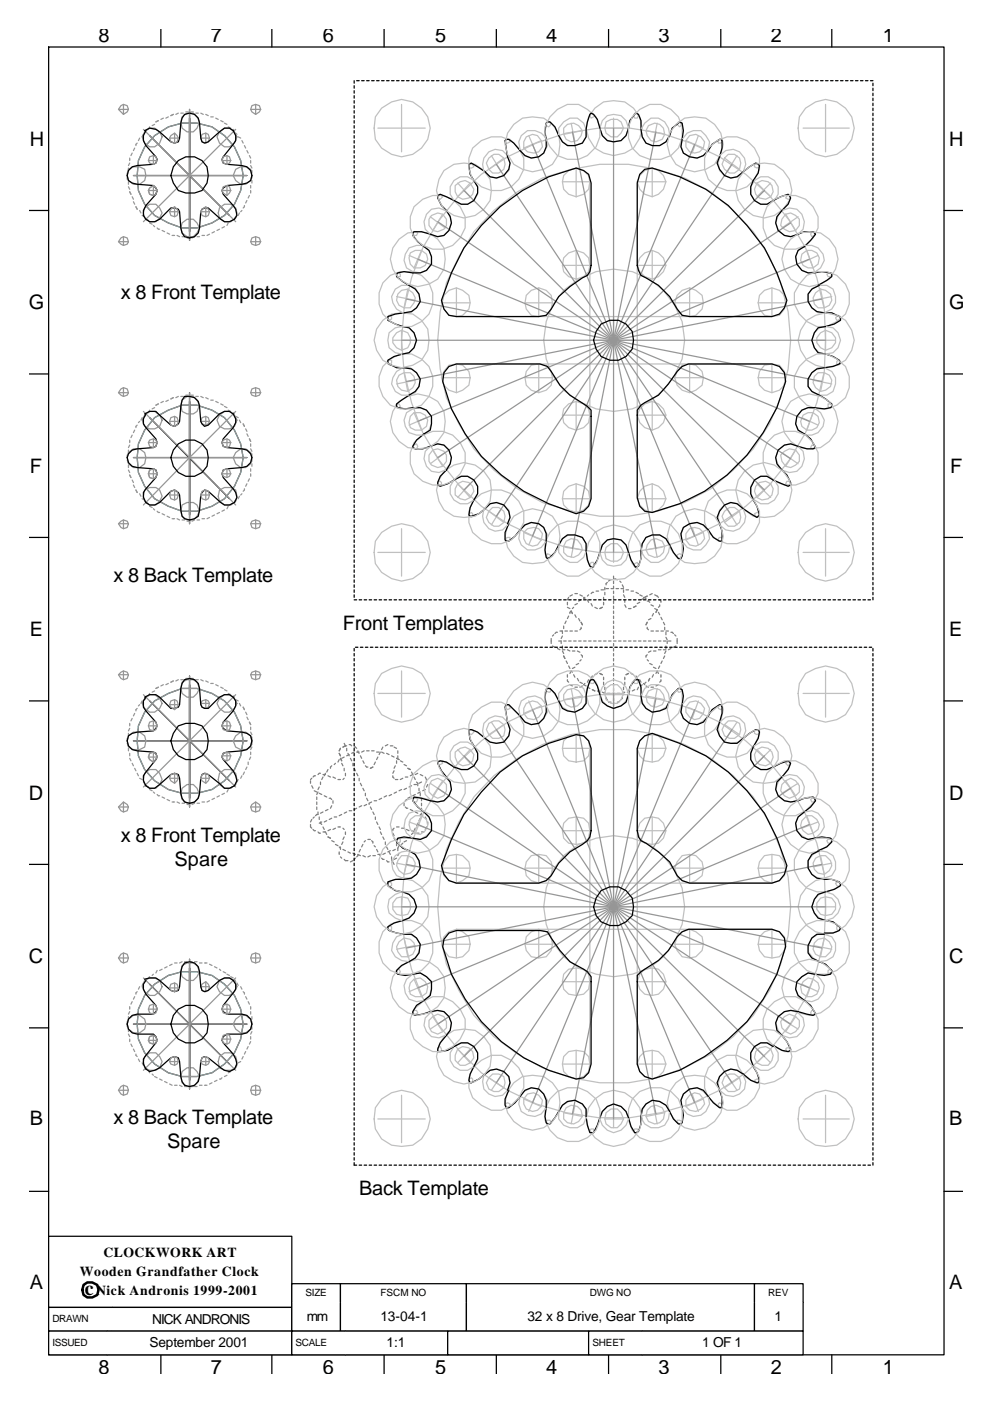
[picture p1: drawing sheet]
<svg xmlns="http://www.w3.org/2000/svg" width="210mm" height="297mm" viewBox="0 0 210 297" stroke-linecap="round" stroke-linejoin="round" font-family="sans-serif">
<defs><g id="words">
<g font-size="4.2">
<text x="20.9" y="8.9">8</text>
<text x="44.7" y="8.9">7</text>
<text x="68.5" y="8.9">6</text>
<text x="92.3" y="8.9">5</text>
<text x="115.9" y="8.9">4</text>
<text x="139.7" y="8.9">3</text>
<text x="163.5" y="8.9">2</text>
<text x="187.3" y="8.9">1</text>
<text x="6.3" y="30.9">H</text>
<text x="201.3" y="30.9">H</text>
<text x="6.1" y="65.5">G</text>
<text x="25.7" y="63.4">x 8 Front Template</text>
<text x="201.3" y="65.5">G</text>
<text x="6.3" y="100.2">F</text>
<text x="201.6" y="100.2">F</text>
<text x="24.1" y="123.5">x 8 Back Template</text>
<text x="6.3" y="134.8">E</text>
<text x="72.8" y="133.5">Front Templates</text>
<text x="201.3" y="134.8">E</text>
<text x="6.1" y="169.5">D</text>
<text x="201.3" y="169.5">D</text>
<text x="25.7" y="178.5">x 8 Front Template</text>
<text x="37" y="183.5">Spare</text>
<text x="6.1" y="204.2">C</text>
<text x="201.3" y="204.2">C</text>
<text x="6.3" y="238.6">B</text>
<text x="24.1" y="238.3">x 8 Back Template</text>
<text x="201.3" y="238.6">B</text>
<text x="35.5" y="243.3">Spare</text>
<text x="76.2" y="253.4">Back Template</text>
<text x="6.3" y="273.2">A</text>
<text x="18" y="274.5">c</text>
<text x="201.3" y="273.2">A</text>
<text x="20.9" y="291.2">8</text>
<text x="44.7" y="291.2">7</text>
<text x="68.5" y="291.2">6</text>
<text x="92.3" y="291.2">5</text>
<text x="115.9" y="291.2">4</text>
<text x="139.7" y="291.2">3</text>
<text x="163.5" y="291.2">2</text>
<text x="187.3" y="291.2">1</text>
</g>
<g font-size="2.9">
<text x="22" y="266.6">CLOCKWORK ART</text>
<text x="16.9" y="270.6">Wooden Grandfather Clock</text>
<text x="20.4" y="274.5">Nick Andronis 1999-2001</text>
<text x="32.3" y="280.6">NICK ANDRONIS</text>
<text x="65.1" y="280.1">mm</text>
<text x="80.7" y="280.1">13-04-1</text>
<text x="111.9" y="280.1">32 x 8 Drive, Gear Template</text>
<text x="164.3" y="280.1">1</text>
<text x="31.7" y="285.7">September 2001</text>
<text x="82" y="285.7">1:1</text>
<text x="149" y="285.7">1 OF 1</text>
</g>
<g font-size="2.1">
<text x="64.8" y="274.8">SIZE</text>
<text x="80.7" y="274.8">FSCM NO</text>
<text x="125.1" y="274.8">DWG NO</text>
<text x="163" y="274.8">REV</text>
<text x="11.1" y="280.4">DRAWN</text>
<text x="11.1" y="285.4">ISSUED</text>
<text x="62.7" y="285.4">SCALE</text>
<text x="125.7" y="285.4">SHEET</text>
</g>
</g></defs>
<g fill="none" stroke="#000" stroke-width=".26">
<path d="M10.3 10h190v277.2h-190zM34.1 6.2v3.8M57.7 6.2v3.8M75.1 17.1v.5M75.1 18.2v.5M75.1 19.2v.6M75.7 17.1h.5M76.7 17.1h.6M77.8 17.1h.5M78.8 17.1h.6M79.9 17.1h.5M81 17.1h.5"/>
<path d="M81.5 6.2v3.8M82 17.1h.5M83.1 17.1h.5M84.1 17.1h.6M85.2 17.1h.5M86.3 17.1h.5M87.3 17.1h.5M88.4 17.1h.5M89.4 17.1h.6M90.5 17.1h.5M91.5 17.1h.6M92.6 17.1h.5"/>
<path d="M93.7 17.1h.5M94.7 17.1h.5M95.8 17.1h.5M96.8 17.1h.6M97.9 17.1h.5M99 17.1h.5M100 17.1h.5M101.1 17.1h.5M102.1 17.1h.6M103.2 17.1h.5M104.2 17.1h.6M105.3 6.2v3.8"/>
<path d="M105.3 17.1h.5M106.4 17.1h.5M107.4 17.1h.5M108.5 17.1h.5M109.5 17.1h.6M110.6 17.1h.5M111.7 17.1h.5M112.7 17.1h.5M113.8 17.1h.5M114.8 17.1h.6M115.9 17.1h.5M116.9 17.1h.6"/>
<path d="M118 17.1h.5M119.1 17.1h.5M120.1 17.1h.5M121.2 17.1h.5M122.2 17.1h.6M123.3 17.1h.5M124.4 17.1h.5M125.4 17.1h.5M126.5 17.1h.5M127.5 17.1h.6M128.6 17.1h.5M129.1 6.2v3.8"/>
<path d="M129.6 17.1h.6M130.7 17.1h.5M131.8 17.1h.5M132.8 17.1h.5M133.9 17.1h.5M134.9 17.1h.6M136 17.1h.5M137.1 17.1h.5M138.1 17.1h.5M139.2 17.1h.5M140.2 17.1h.6M141.3 17.1h.5"/>
<path d="M142.3 17.1h.6M143.4 17.1h.5M144.5 17.1h.5M145.5 17.1h.5M146.6 17.1h.5M147.6 17.1h.6M148.7 17.1h.5M149.8 17.1h.5M150.8 17.1h.5M151.9 17.1h.5M152.9 6.2v3.8M152.9 17.1h.6"/>
<path d="M154 17.1h.5M155 17.1h.6M156.1 17.1h.5M157.2 17.1h.5M158.2 17.1h.5M159.3 17.1h.5M160.3 17.1h.6M161.4 17.1h.5M162.5 17.1h.5M163.5 17.1h.5M164.6 17.1h.5M165.6 17.1h.6"/>
<path d="M166.7 17.1h.5M167.7 17.1h.6M168.8 17.1h.5M169.9 17.1h.5M170.9 17.1h.5M172 17.1h.5M173 17.1h.6M174.1 17.1h.5M175.2 17.1h.5M176.2 17.1h.5M176.5 6.2v3.8M177.3 17.1h.5"/>
<path d="M178.3 17.1h.6M179.4 17.1h.5M180.4 17.1h.6M181.5 17.1h.5M182.6 17.1h.5M183.6 17.1h.5M184.7 17.1h.5M185.2 17.6v.6M185.2 18.7v.5M185.2 19.8v.5M75.1 20.3v.5M75.1 21.3v.6"/>
<path d="M75.1 22.4v.5M75.1 23.5v.5M75.1 24.5v.5M75.1 25.6v.5M75.1 26.6v.6M75.1 27.7v.5M75.1 28.8v.5M75.1 29.8v.5M75.1 30.9v.5M75.1 31.9v.6M75.1 33v.5M75.1 34v.6"/>
<path d="M75.1 35.1v.5M75.1 36.2v.5M75.1 37.2v.5M75.1 38.3v.5M75.1 39.3v.6M135.7 37l1.1-1.1 1.6-.3 5.8 1.9 5.6 2.6 4.7 3.5 4 4.2 3.7 4.8 2.6 5.3 2.2 5.8-.6 1.6-1 1.3-1.6 .5h-17.5l-1.6-.2-1-1.4a14 14 0 0 0-7.7-7.1l-.5-1.1-.3-1v-17.5zM185.2 20.8v.5M185.2 21.9v.5M185.2 22.9v.6M185.2 24v.5M185.2 25v.6M185.2 26.1v.5"/>
<path d="M185.2 27.2v.5M185.2 28.2v.6M185.2 29.3v.5M185.2 30.3v.6M185.2 31.4v.5M185.2 32.5v.5M185.2 33.5v.5M185.2 34.6v.5M185.2 35.6v.6M185.2 36.7v.5M185.2 37.7v.6M185.2 38.8v.5"/>
<path d="M185.2 39.9v.5M6.3 44.6h4M75.1 40.4v.5M75.1 41.5v.5M75.1 42.5v.5M75.1 43.6v.5M75.1 44.6v.6M75.1 45.7v.5M75.1 46.7v.6M75.1 47.8v.5M75.1 48.9v.5M75.1 49.9v.5"/>
<path d="M75.1 51v.5M75.1 52v.6M75.1 53.1v.5M75.1 54.2v.5M75.1 55.2v.5M75.1 56.3v.5M75.1 57.3v.6M75.1 58.4v.5M75.1 59.4v.6M102.1 47.8a38.9 38.9 0 0 1 20.1-12.2l1.6 .6 1.1 .8 .5 1.8v17.5l-.3 1.3-.5 .8-1 .5-2.7 1.9-2.4 2.1-1.6 2.6-1 1.4-1.6 .2h-17.5l-1.6-.2-1-1.4-.5-1.8 2.1-5.8 2.6-5.3zM185.2 40.9v.6M185.2 42v.5"/>
<path d="M185.2 43v.6M185.2 44.1v.5M185.2 45.2v.5M185.2 46.2v.5M185.2 47.3v.5M185.2 48.3v.6M185.2 49.4v.5M185.2 50.4v.6M185.2 51.5v.5M185.2 52.6v.5M185.2 53.6v.6M185.2 54.7v.5"/>
<path d="M185.2 55.7v.6M185.2 56.8v.5M185.2 57.9v.5M185.2 58.9v.5M185.2 60v.5M200.3 44.6h4M6.3 79.3h4M75.1 60.5v.5M75.1 61.6v.5M75.1 62.6v.5M75.1 63.7v.5M75.1 64.7v.6"/>
<path d="M75.1 65.8v.5M75.1 66.9v.5M75.1 67.9v.5M75.1 69v.5M75.1 70v.6M75.1 71.1v.5M75.1 72.1v.6M75.1 73.2v.5M75.1 74.3v.5M75.1 75.3v.5M75.1 76.4v.5M75.1 77.4v.6"/>
<path d="M75.1 78.5v.5M75.1 79.6v.5M95.2 77.7l1.6-.5h17.8l1.6 .5 2.6 4 2.1 2.1 3.7 2.4 .8 .8v18.7l-.5 1.6-1.1 1.1-1.6 .5a41.9 41.9 0 0 1-20.1-12.2l-3.4-4.7-2.9-5.3-1.9-5.8 .3-1.9zM173.6 60.5l2.9-1.9v-.5l-.3-.2-1.8-.3-1.6 .3a3.2 3.2 0 0 1-3.4-1.3 3.2 3.2 0 0 1-.1-3.5l1.4-.8 2.3-2.6-.5-.6h-1.8l-1.4 .6a3 3 0 0 1-4.2-.8 3 3 0 0 1 .8-4.3l1.3-1.3 .5-1.3-.2-.5-.3-.3-1.6 .5-1.6 .8a2.86 2.86 0 0 1-3.5 .4 2.86 2.86 0 0 1-1.2-3.3l.5-1.3 1.1-1.6 .2-1.6-.2-.3-.6-.2-1.3 .8-2.6 2.1-1.4 .2-1.3-.5-1-1.3-.6-1.3 1.1-3.2v-1.6l-.3-.3h-.2l-1.6 1.1-.8 1.3a3.3 3.3 0 0 1-5.3 .6l-.5-1.4 .5-3.4-.3-1.6-.5-.3-1.6 1.4-.5 1.6a3.2 3.2 0 0 1-5 1.5l-.8-1.3-.3-1.6v-1.8l-.5-1.3-.6-.3-1.3 1.6-.3 1.6a3 3 0 0 1-3 2.9 3 3 0 0 1-3-2.9l-.6-1.9-.8-1-.5-.3a8.1 8.1 0 0 0-1 5l-.8 1.3-1.6 .6h-1.6l-1.1-.8-.8-1.3-.8-1.9-1-1.1h-.5l-.3 .3-.3 1.9 .3 1.5a3 3 0 0 1-1.7 3.8 3 3 0 0 1-3.9-1.4l-1.3-1.6-1.1-.8h-.5l-.2 .3 .5 3.4a2.93 2.93 0 0 1-.3 3.6 2.93 2.93 0 0 1-3.4 .7l-1.1-1.1-2.9-1.8-.5 .2 .2 2.2 1.6 2.6v1.3l-.8 1.6-1.3 .8h-1.3l-4.5-2.1-.5 .3v.5l.8 1.6 1 1a3.3 3.3 0 0 1-.5 5.3l-1.3 .3-3.5-1.1h-1.6l-.2 .3v.5l1 1.3 2.4 1.9 .5 1.3v1.6l-1 1.3-1.3 .6h-1.6l-1.9-.3-1.3 .3-.3 .2v.5l1.4 1.1 2.6 1.6 .8 1.1 .3 1.5-.8 1.4-1.1 .8-3.4 .5-1.6 .5v.8l1.6 .8 1.6 .5a2.91 2.91 0 0 1 2.9 2.9 2.91 2.91 0 0 1-2.9 3l-1.9 .5-1.3 .8v.5l1.8 1.1h1.6l1.6 .2 1.1 .8 .8 1.3-.3 1.6-.8 1.1-4 2.6v.6l.3 .2 1.6 .3 1.6-.3h1.6l1.3 .6 1 1.3v1.6l-.2 1.3-1.3 .8-1.6 1.3-.8 1.3v.3l.5 .3h1.6l3.2-1.1a3 3 0 0 1 2.6 4.2l-.8 1.4-1.3 1.3-.5 1.3v.5l.5 .3 1.6-.5 2.9-1.6a2.97 2.97 0 0 1 3.2 1.5 2.97 2.97 0 0 1-.6 3.5l-.8 1.6-.2 1.6 .2 .2 1.9-.5 2.4-2.1a2.93 2.93 0 0 1 3.4 .7 2.93 2.93 0 0 1 .3 3.5M173.8 60.5l-1.6 .8-.8 1.1a3.3 3.3 0 0 0 3.5 3.9h1.6l1.8 1.1v.5l-1.3 .8-3.4 .8-.8 1.1-.6 1.5 .6 1.6 .8 1.1 1.6 .3 1.5 .5 1.4 .8 .2 .5-.2 .3-1.4 .5-1.8 .3a3.3 3.3 0 0 0-3.5 3.9l.8 1.1 3 1.6 1.3 1v.6l-.3 .2-1.3 .3-2.1-.3a3.2 3.2 0 0 0-3.4 1.3 3.2 3.2 0 0 0-.1 3.5l1.4 .8 1.3 1 1 1.9-.5 .3h-1.3l-1.9-.6a3 3 0 0 0-4.2 .8 3 3 0 0 0 .8 4.3l1.1 1 .7 1.6v.5l-.5 .3-3.2-1.3-1.3-.8h-1.3a3.3 3.3 0 0 0-1.6 5l.8 1.3 .5 1.9-.5 .5-2.9-1.8-1.3-1.1-1.4-.3-1.3 .6-1 1.3-.6 1.3 1.1 2.9v2.1h-.5l-1.4-.8-1-1.5a3.3 3.3 0 0 0-5.3-.6l-.5 1.4 .5 3.1-.3 1.6-.2 .5h-.6l-1-1.3-.8-1.6a3.2 3.2 0 0 0-5-1.6l-.8 1.4-.3 1.6v1.5l-.5 1.6-.6 .3-.2-.3-.8-1.3-.6-1.6a3 3 0 0 0-2.1-2.9 3 3 0 0 0-3.4 1.3l-1.1 3.2-1 1.6-.6-.3-.5-1.3-.2-1.8v-1.6l-.8-1.4-1.6-.5h-1.6l-1.1 .8-1.6 2.9-1 1.1-.5 .2-.3-.2-.3-1.6 .3-1.9a3 3 0 0 0-1.7-3.7 3 3 0 0 0-3.9 1.4l-1 1.3-1.4 1h-.5l-.2-.2v-1.6l.7-1.9M185.2 61v.6M185.2 62.1v.5M185.2 63.1v.6M185.2 64.2v.5M185.2 65.3v.5M185.2 66.3v.6M185.2 67.4v.5"/>
<path d="M185.2 68.4v.6M185.2 69.5v.5M185.2 70.6v.5M185.2 71.6v.5M185.2 72.7v.5M185.2 73.7v.6M185.2 74.8v.5M185.2 75.8v.6M185.2 76.9v.5M185.2 78v.5M185.2 79v.6M200.3 79.3h4"/>
<path d="M75.1 80.6v.5M75.1 81.7v.5M75.1 82.7v.6M75.1 83.8v.5M75.1 84.8v.6M75.1 85.9v.5M75.1 87v.5M75.1 88v.5M75.1 89.1v.5M75.1 90.1v.6M75.1 91.2v.5M75.1 92.3v.5"/>
<path d="M75.1 93.3v.5M75.1 94.4v.5M75.1 95.4v.6M75.1 96.5v.5M75.1 97.5v.6M75.1 98.6v.5M75.1 99.7v.5M136 85.9l3.7-2.1 2.1-2.4 1.9-2.6 1-1.1 1.3-.5h17.8l1.6 .5 1 1.3 .3 1.9a38.4 38.4 0 0 1-28.3 27.8l-1.6-.3-1.1-1.1-.5-1.8v-18.5zM185.2 80.1v.5M185.2 81.1v.6M185.2 82.2v.5M185.2 83.3v.5"/>
<path d="M185.2 84.3v.5M185.2 85.4v.5M185.2 86.4v.6M185.2 87.5v.5M185.2 88.5v.6M185.2 89.6v.5M185.2 90.7v.5M185.2 91.7v.6M185.2 92.8v.5M185.2 93.8v.6M185.2 94.9v.5M185.2 96v.5"/>
<path d="M185.2 97v.5M185.2 98.1v.5M185.2 99.1v.6M6.3 113.9h4M75.1 100.7v.5M75.1 101.8v.5M75.1 102.8v.6M75.1 103.9v.5M75.1 105v.5M75.1 106v.5M75.1 107.1v.5M75.1 108.1v.6"/>
<path d="M75.1 109.2v.5M75.1 110.2v.6M75.1 111.3v.5M75.1 112.4v.5M75.1 113.4v.5M75.1 114.5v.5M75.1 115.5v.6M75.1 116.6v.5M75.1 117.7v.5M75.1 118.7v.5M75.1 119.8v.5M185.2 100.2v.5"/>
<path d="M185.2 101.2v.6M185.2 102.3v.5M185.2 103.4v.5M185.2 104.4v.6M185.2 105.5v.5M185.2 106.5v.6M185.2 107.6v.5M185.2 108.7v.5M185.2 109.7v.5M185.2 110.8v.5M185.2 111.8v.6M185.2 112.9v.5"/>
<path d="M185.2 113.9v.6M185.2 115v.5M185.2 116.1v.5M185.2 117.1v.6M185.2 118.2v.5M185.2 119.2v.6M200.3 113.9h4M75.1 120.8v.6M75.1 121.9v.5M75.1 122.9v.6M75.1 124v.5M75.1 125.1v.5"/>
<path d="M75.1 126.1v.5M75.1 137.5v.5M75.1 138.6v.5M75.1 139.6v.5M75.1 127.2h.6M75.4 137.2h.5M76.2 127.2h.5M76.5 137.2h.5M77.3 127.2h.5M77.5 137.2h.6M78.3 127.2h.5M78.6 137.2h.5"/>
<path d="M79.4 127.2h.5M79.6 137.2h.6M80.4 127.2h.6M80.7 137.2h.5M81.5 127.2h.5M81.8 137.2h.5M82.5 127.2h.6M82.8 137.2h.5M83.6 127.2h.5M83.9 137.2h.5M84.7 127.2h.5M84.9 137.2h.6"/>
<path d="M85.7 127.2h.6M86 137.2h.5M86.8 127.2h.5M87 137.2h.6M87.8 127.2h.6M88.1 137.2h.5M88.9 127.2h.5M89.2 137.2h.5M90 127.2h.5M90.2 137.2h.6M91 127.2h.5M91.3 137.2h.5"/>
<path d="M92.1 127.2h.5M92.3 137.2h.6M93.1 127.2h.6M93.4 137.2h.5M94.2 127.2h.5M94.5 137.2h.5M95.2 127.2h.6M95.5 137.2h.5M96.3 127.2h.5M96.6 137.2h.5M97.4 127.2h.5M97.6 137.2h.6"/>
<path d="M98.4 127.2h.6M98.7 137.2h.5M99.5 127.2h.5M99.7 137.2h.6M100.5 127.2h.6M100.8 137.2h.5M101.6 127.2h.5M101.9 137.2h.5M102.7 127.2h.5M102.9 137.2h.6M103.7 127.2h.5M104 137.2h.5"/>
<path d="M104.8 127.2h.5M105 137.2h.6M105.8 127.2h.6M106.1 137.2h.5M106.9 127.2h.5M107.2 137.2h.5M107.9 127.2h.6M108.2 137.2h.5M109 127.2h.5M109.3 137.2h.5M110.1 127.2h.5M110.3 137.2h.6"/>
<path d="M111.1 127.2h.6M111.4 137.2h.5M112.2 127.2h.5M112.4 137.2h.6M113.2 127.2h.6M113.5 137.2h.5M114.3 127.2h.5M114.6 137.2h.5M115.4 127.2h.5M115.6 137.2h.6M116.4 127.2h.5M116.7 137.2h.5"/>
<path d="M117.5 127.2h.5M117.7 137.2h.6M118.5 127.2h.6M118.8 137.2h.5M119.6 127.2h.5M119.9 137.2h.5M120.6 127.2h.6M120.9 137.2h.5M121.7 127.2h.5M122 137.2h.5M122.8 127.2h.5M123 137.2h.6"/>
<path d="M123.8 127.2h.6M124.1 137.2h.5M124.9 127.2h.5M125.1 137.2h.6M125.9 127.2h.6M126.2 137.2h.5M127 127.2h.5M127.3 137.2h.5M128.1 127.2h.5M128.3 137.2h.6M129.1 127.2h.5M129.4 137.2h.5"/>
<path d="M130.2 127.2h.5M130.4 137.2h.6M131.2 127.2h.6M131.5 137.2h.5M132.3 127.2h.5M132.6 137.2h.5M133.3 127.2h.6M133.6 137.2h.5M134.4 127.2h.5M134.7 137.2h.5M135.5 127.2h.5M135.7 137.2h.6"/>
<path d="M136.5 127.2h.6M136.8 137.2h.5M137.6 127.2h.5M137.8 137.2h.6M138.6 127.2h.6M138.9 137.2h.5M139.7 127.2h.5M140 137.2h.5M140.8 127.2h.5M141 137.2h.6M141.8 127.2h.5M142.1 137.2h.5"/>
<path d="M142.9 127.2h.5M143.1 137.2h.6M143.9 127.2h.6M144.2 137.2h.5M145 127.2h.5M145.3 137.2h.5M146 127.2h.6M146.3 137.2h.5M147.1 127.2h.5M147.4 137.2h.5M148.2 127.2h.5M148.4 137.2h.6"/>
<path d="M149.2 127.2h.6M149.5 137.2h.5M150.3 127.2h.5M150.5 137.2h.6M151.3 127.2h.6M151.6 137.2h.5M152.4 127.2h.5M152.7 137.2h.5M153.5 127.2h.5M153.7 137.2h.6M154.5 127.2h.5M154.8 137.2h.5"/>
<path d="M155.6 127.2h.5M155.8 137.2h.6M156.6 127.2h.6M156.9 137.2h.5M157.7 127.2h.5M158 137.2h.5M158.7 127.2h.6M159 137.2h.5M159.8 127.2h.5M160.1 137.2h.5M160.9 127.2h.5M161.1 137.2h.6"/>
<path d="M161.9 127.2h.6M162.2 137.2h.5M163 127.2h.5M163.2 137.2h.6M164 127.2h.6M164.3 137.2h.5M165.1 127.2h.5M165.4 137.2h.5M166.2 127.2h.5M166.4 137.2h.6M167.2 127.2h.5M167.5 137.2h.5"/>
<path d="M168.3 127.2h.5M168.5 137.2h.6M169.3 127.2h.6M169.6 137.2h.5M170.4 127.2h.5M170.7 137.2h.5M171.4 127.2h.6M171.7 137.2h.5M172.5 127.2h.5M172.8 137.2h.5M173.6 127.2h.5M173.8 137.2h.6"/>
<path d="M174.6 127.2h.6M174.9 137.2h.5M175.7 127.2h.5M175.9 137.2h.6M176.7 127.2h.6M177 137.2h.5M177.8 127.2h.5M178.1 137.2h.5M178.9 127.2h.5M179.1 137.2h.6M179.9 127.2h.5M180.2 137.2h.5"/>
<path d="M181 127.2h.5M181.2 137.2h.6M182 127.2h.6M182.3 137.2h.5M183.1 127.2h.5M183.4 137.2h.5M184.1 127.2h.6M184.4 137.2h.5M185.2 120.3v.5M185.2 121.4v.5M185.2 122.4v.5M185.2 123.5v.5"/>
<path d="M185.2 124.5v.6M185.2 125.6v.5M185.2 126.6v.6M185.2 137.5v.5M185.2 138.6v.5M185.2 139.6v.5M6.3 148.6h4M75.1 140.7v.5M75.1 141.7v.6M75.1 142.8v.5M75.1 143.8v.6M75.1 144.9v.5"/>
<path d="M75.1 146v.5M75.1 147v.5M75.1 148.1v.5M75.1 149.1v.6M75.1 150.2v.5M75.1 151.3v.5M75.1 152.3v.5M75.1 153.4v.5M75.1 154.4v.6M75.1 155.5v.5M75.1 156.5v.6M75.1 157.6v.5"/>
<path d="M75.1 158.7v.5M75.1 159.7v.5M135.7 157.1l1.1-1.1 1.6-.5 5.8 2.1a36.7 36.7 0 0 1 20.6 20.1l2.2 5.8-.6 1.9-1 1.3-1.6 .5h-17.5l-1.6-.5-1-1.1-1.6-2.9-2.4-2.1-2.6-1.8-1.1-.6-.5-.8-.3-1.3v-17.4zM185.2 140.7v.5M185.2 141.7v.6M185.2 142.8v.5M185.2 143.8v.6M185.2 144.9v.5M185.2 146v.5M185.2 147v.5M185.2 148.1v.5M185.2 149.1v.6"/>
<path d="M185.2 150.2v.5M185.2 151.3v.5M185.2 152.3v.5M185.2 153.4v.5M185.2 154.4v.6M185.2 155.5v.5M185.2 156.5v.6M185.2 157.6v.5M185.2 158.7v.5M185.2 159.7v.5M200.3 148.6h4M75.1 160.8v.5"/>
<path d="M75.1 161.8v.6M75.1 162.9v.5M75.1 164v.5M75.1 165v.5M75.1 166.1v.5M75.1 167.1v.6M75.1 168.2v.5M75.1 169.2v.6M75.1 170.3v.5M75.1 171.4v.5M75.1 172.4v.5M75.1 173.5v.5"/>
<path d="M75.1 174.5v.6M75.1 175.6v.5M75.1 176.7v.5M75.1 177.7v.5M75.1 178.8v.5M75.1 179.8v.6M106.1 163.7l4.8-3.5 5.5-2.6 5.8-1.8 1.6 .2 1.1 1.1 .5 1.6v17.4l-.3 1.3-.5 .8-3.7 2.4-2.4 2.4-1.6 2.6-1 1.1-1.6 .5h-17.5l-1.6-.5-1-1.3-.5-1.9 2.1-5.5 2.6-5.3 3.7-4.8zM185.2 160.8v.5M185.2 161.8v.6M185.2 162.9v.5M185.2 164v.5M185.2 165v.5"/>
<path d="M185.2 166.1v.5M185.2 167.1v.6M185.2 168.2v.5M185.2 169.2v.6M185.2 170.3v.5M185.2 171.4v.5M185.2 172.4v.5M185.2 173.5v.5M185.2 174.5v.6M185.2 175.6v.5M185.2 176.7v.5M185.2 177.7v.5"/>
<path d="M185.2 178.8v.5M185.2 179.8v.6M6.3 183.3h4M75.1 180.9v.5M75.1 181.9v.6M75.1 183v.5M75.1 184.1v.5M75.1 185.1v.5M75.1 186.2v.5M75.1 187.2v.6M75.1 188.3v.5M75.1 189.4v.5"/>
<path d="M75.1 190.4v.5M75.1 191.5v.5M75.1 192.5v.6M75.1 193.6v.5M75.1 194.6v.6M75.1 195.7v.5M75.1 196.8v.5M75.1 197.8v.5M75.1 198.9v.5M75.1 199.9v.6M95.2 197.8l1.6-.5h17.8l1.6 .3 2.6 3.9 2.1 2.4 3.7 2.1 .8 1.1v18.5l-.5 1.9-1.1 1-1.6 .3a37.2 37.2 0 0 1-23.5-17l-2.9-5.2-1.9-5.9 .3-1.6zM173.6 180.4l1.8-.8 1.1-1.1v-.5l-.3-.3-1.8-.3-1.6 .3a2.95 2.95 0 0 1-3.4-.9 2.95 2.95 0 0 1-.1-3.6l2.7-2.1 1-1.3-.5-.8-1.8 .2-1.4 .6a3.4 3.4 0 0 1-4.7-2.4l.2-1.6 2.4-2.6 .5-1.4-.5-.5-1.6 .5-1.6 .8a3 3 0 0 1-3.9-.2 3 3 0 0 1-.3-4l1.1-1.9 .2-1.3-.2-.5h-.6l-1.3 .8-2.6 2.1h-1.4l-1.3-.3-1-1.3-.6-1.3 1.1-3.4v-1.4l-.3-.5h-.2l-1.6 1.1-.8 1.3a3 3 0 0 1-4 1.6 3 3 0 0 1-1.6-4l.3-1.9-.3-1.3-.8-.2-1.3 1.3-1.3 2.9-1.3 .5-1.6 .3-1.3-.8-.8-1.1-.3-1.6v-1.8l-.5-1.6h-.8l-1.1 1.6-.3 1.6-.5 1.6-1 .8-1.6 .5-1.3-.5-1.1-.8-1.1-3.5-.8-1.3h-.5a8.1 8.1 0 0 0-1 5l-.8 1.1-1.6 .8-1.6-.3-1.1-.5-1.6-3.2-1-1h-.5l-.3 .2-.3 1.6 .3 1.6v1.6a2.83 2.83 0 0 1-4.5 2.1l-1.1-1.3-2.4-2.4h-.5l-.2 .5 .5 3.2 .5 1.6-.3 1.3-1 1.3-1.6 .3-1.3-.3-2.7-2.1-1.3-.5h-.5l.2 2.1 1.6 2.9a2.91 2.91 0 0 1-3.4 3.5l-1.6-.6-1.6-1-1.3-.3-.5 .3 .8 1.8 1 1.3a3.1 3.1 0 0 1 .5 4.1 3.1 3.1 0 0 1-3.9 1l-3.5-.8-.2 .5v.3l1 1.3 2.4 2.1 .5 1.3v1.6l-1 1.3-1.3 .6-3.5-.6-1.3 .3-.3 .5v.3l1.4 1.3 1.3 .6 1.3 .8 .8 1.3 .3 1.6-.8 1.3-1.1 .8-1.6 .2h-1.8l-1.6 .6v.8l1.6 1 1.6 .3 1.3 .5 1 1.1 .6 1.6-.6 1.3-1 1-3.2 1.1-1.3 .8v.5a8.1 8.1 0 0 0 5 1.1l1.1 .8 .8 1.3-.3 1.9-.8 1-2.9 1.6-1.1 1.1v.5l.3 .3 1.6 .2 3.2-.5 1.3 .8 1 1v1.6l-.2 1.3-2.9 2.2-.8 1.3v.5l.5 .3 1.6-.3 1.6-.5a3.1 3.1 0 0 1 3.9 1 3.1 3.1 0 0 1-.5 4l-1.3 1.6-.5 1.3v.6l2.1-.3 2.9-1.6a2.91 2.91 0 0 1 3.4 3.4l-1.6 3.2-.2 1.3 .2 .6 1.9-.8 1.3-1.1a3 3 0 0 1 3.3-.9 3 3 0 0 1 2 2.8l-.5 1.6"/>
<path d="M173.8 180.4l-1.6 .8a3.1 3.1 0 0 0-.5 3.5 3.1 3.1 0 0 0 3.2 1.7h1.6l1.6 .6 .2 .5v.3l-1.3 .8-3.4 1-.8 1.1-.6 1.6 .6 1.3 .8 1 1.6 .6 1.5 .2 1.6 1.4-.2 .5-1.4 .5h-1.8M174.9 198.1h-1.6l-1.1 .8-.8 1.6v1.6l.8 1 3 1.3 1.3 1.4v.2l-.3 .6-1.3 .2-3.5-.5-1.3 .8-1 1-.3 1.6 .5 1.3 2.7 2.2 1 1.8-.5 .3-3.2-.8a3.4 3.4 0 0 0-4.7 2.4l.2 1.6a8.1 8.1 0 0 1 2.9 4.2l-.5 .3-1.3-.3-1.9-1.1M185.2 180.9v.5M185.2 181.9v.6M185.2 183v.5M185.2 184.1v.5M185.2 185.1v.5M185.2 186.2v.5M185.2 187.2v.6M185.2 188.3v.5M185.2 189.4v.5M185.2 190.4v.5"/>
<path d="M185.2 191.5v.5M185.2 192.5v.6M185.2 193.6v.5M185.2 194.6v.6M185.2 195.7v.5M185.2 196.8v.5M185.2 197.8v.5M185.2 198.9v.5M185.2 199.9v.6M200.3 183.3h4M6.3 217.9h4M75.1 201v.5"/>
<path d="M75.1 202.1v.5M75.1 203.1v.5M75.1 204.2v.5M75.1 205.2v.6M75.1 206.3v.5M75.1 207.3v.6M75.1 208.4v.5M75.1 209.5v.5M75.1 210.5v.5M75.1 211.6v.5M75.1 212.6v.6M75.1 213.7v.5"/>
<path d="M75.1 214.8v.5M75.1 215.8v.5M75.1 216.9v.5M75.1 217.9v.6M75.1 219v.5M135.2 206.8l.8-.8 3.7-2.4 2.1-2.1 1.9-2.9 1-1 1.3-.6h17.8l1.6 .6 1 1.3 .3 1.8-1.9 5.9-2.9 5.2-3.4 4.8-4.2 4-4.8 3.4-5.3 2.9-5.8 1.9-1.6-.6-1.1-1-.5-1.6zM185.2 201v.5M185.2 202.1v.5M185.2 203.1v.5M185.2 204.2v.5M185.2 205.2v.6M185.2 206.3v.5"/>
<path d="M185.2 207.3v.6M185.2 208.4v.5M185.2 209.5v.5M185.2 210.5v.5M185.2 211.6v.5M185.2 212.6v.6M185.2 213.7v.5M185.2 214.8v.5M185.2 215.8v.5M185.2 216.9v.5M185.2 217.9v.6M185.2 219v.5"/>
<path d="M200.3 217.9h4M75.1 220v.6M75.1 221.1v.5M75.1 222.2v.5M75.1 223.2v.5M75.1 224.3v.5M75.1 225.3v.6M75.1 226.4v.5M75.1 227.5v.5M75.1 228.5v.5M75.1 229.6v.5M75.1 230.6v.6"/>
<path d="M75.1 231.7v.5M75.1 232.7v.6M75.1 233.8v.5M75.1 234.9v.5M75.1 235.9v.5M75.1 237v.5M75.1 238v.6M75.1 239.1v.5M164 221.9a2.82 2.82 0 0 0-3.4-.5 2.82 2.82 0 0 0-1.3 3.1l.5 1.6 .8 1.4 .5 1.5-.2 .6-1.6-.6-1.6-1.3a3.2 3.2 0 0 0-3.4-.9 3.2 3.2 0 0 0-2.2 2.8l1.1 3.1v2.2h-.5l-1.4-1.1-1-1.3a3 3 0 0 0-3.2-1.9 3 3 0 0 0-2.6 2.7l.5 3.1-.3 1.6-.2 .3h-.6l-1-1.1-1.6-2.9-1.3-.8-1.6-.2-1.3 .8-.8 1-.3 1.6v1.6l-.5 1.6-.6 .3h-.2l-.8-1.4-1.1-3.1-1-1.1-1.6-.5-1.3 .5-1.1 1.1-1.1 2.9-.8 1.6h-.8l-.5-1.6-.2-1.9v-1.6l-.8-1-1.6-.8-1.6 .2-1.1 .8-1.6 2.7-1 1.3h-.5l-.3-.3-.3-1.3 .3-1.8v-1.6a2.83 2.83 0 0 0-4.5-2.1l-2.1 2.6-1.4 1.1h-.5l-.2-.6v-1.3l.7-1.8M185.2 220v.6M185.2 221.1v.5M185.2 222.2v.5"/>
<path d="M185.2 223.2v.5M185.2 224.3v.5M185.2 225.3v.6M185.2 226.4v.5M185.2 227.5v.5M185.2 228.5v.5M185.2 229.6v.5M185.2 230.6v.6M185.2 231.7v.5M185.2 232.7v.6M185.2 233.8v.5M185.2 234.9v.5"/>
<path d="M185.2 235.9v.5M185.2 237v.5M185.2 238v.6M185.2 239.1v.5M6.3 252.6h4M75.1 246.5v.5h.6M75.1 240.2v.5M75.1 241.2v.5M75.1 242.3v.5M75.1 243.3v.6M75.1 244.4v.5M75.1 245.4v.6"/>
<path d="M76.2 247h.5M77.3 247h.5M78.3 247h.5M79.4 247h.5M80.4 247h.6M81.5 247h.5M82.5 247h.6M83.6 247h.5M84.7 247h.5M85.7 247h.6M86.8 247h.5M87.8 247h.6"/>
<path d="M88.9 247h.5M90 247h.5M91 247h.5M92.1 247h.5M93.1 247h.6M94.2 247h.5M95.2 247h.6M96.3 247h.5M97.4 247h.5M98.4 247h.6M99.5 247h.5M100.5 247h.6"/>
<path d="M101.6 247h.5M102.7 247h.5M103.7 247h.5M104.8 247h.5M105.8 247h.6M106.9 247h.5M107.9 247h.6M109 247h.5M110.1 247h.5M111.1 247h.6M112.2 247h.5M113.2 247h.6"/>
<path d="M114.3 247h.5M115.4 247h.5M116.4 247h.5M117.5 247h.5M118.5 247h.6M119.6 247h.5M120.6 247h.6M121.7 247h.5M122.8 247h.5M123.8 247h.6M124.9 247h.5M125.9 247h.6"/>
<path d="M127 247h.5M128.1 247h.5M129.1 247h.5M130.2 247h.5M131.2 247h.6M132.3 247h.5M133.3 247h.6M134.4 247h.5M135.5 247h.5M136.5 247h.6M137.6 247h.5M138.6 247h.6"/>
<path d="M139.7 247h.5M140.8 247h.5M141.8 247h.5M142.9 247h.5M143.9 247h.6M145 247h.5M146 247h.6M147.1 247h.5M148.2 247h.5M149.2 247h.6M150.3 247h.5M151.3 247h.6"/>
<path d="M152.4 247h.5M153.5 247h.5M154.5 247h.5M155.6 247h.5M156.6 247h.6M157.7 247h.5M158.7 247h.6M159.8 247h.5M160.9 247h.5M161.9 247h.6M163 247h.5M164 247h.6"/>
<path d="M165.1 247h.5M166.2 247h.5M167.2 247h.5M168.3 247h.5M169.3 247h.6M170.4 247h.5M171.4 247h.6M172.5 247h.5M173.6 247h.5M174.6 247h.6M175.7 247h.5M176.7 247h.6"/>
<path d="M177.8 247h.5M178.9 247h.5M179.9 247h.5M181 247h.5M182 247h.6M183.1 247h.5M184.1 247h.6M185.2 240.2v.5M185.2 241.2v.5M185.2 242.3v.5M185.2 243.3v.6M185.2 244.4v.5"/>
<path d="M185.2 245.4v.6M185.2 246.5v.5M200.3 252.6h4M34.1 287.2v4.1M57.7 287.2v4.1M81.5 287.2v4.1M105.3 287.2v4.1M129.1 287.2v4.1M152.9 287.2v4.1M176.5 287.2v4.1"/>
</g>
<g fill="none" stroke="#808080" stroke-width=".26">
<path d="M116.9 135.4v1M117.2 137l.5 .2M117.5 134.6l-.3 .2M118.3 137.5l.5 .3M118.3 134.1h-.3l-.3 .2M118.5 135.9h.6v.5M118.8 133.8h.5v.5M119.3 138l.3 .6M119.3 137v.5M119.3 134.8l-.2 .6M119.3 137.8h.6M119.6 139.1l.3 .5"/>
<path d="M119.6 132.7v.6M119.6 135.9h.5M119.9 133.8h.5M120.1 131.7l-.2 .5M120.4 137.8l.5 .2M120.4 127.7v.5M120.4 128.8l.5 .2M120.6 130.6l-.2 .5M120.6 135.9h.6M120.6 126.6l-.2 .6M120.9 130.1v-.3l.3-.2 .2 .5M120.9 133.8h.5"/>
<path d="M121.4 138h.6M121.4 126.1l-.5 .3M121.7 128.8l-.3 .2M121.7 135.9h.5M122 125.9h.5M122 133.8h.5M122 130.4l.2 .5M122.5 128l-.5 .2M122.5 138l.5 .3M122.8 135.9h.5M122.8 131.1l.2 .6M123 126.1l.6 .3"/>
<path d="M123.3 127.2l-.5 .2M123.3 138.8l.3 .3v.2M123.3 139.9l-.3 .2M123.3 133v.3l-.3 .2M123.3 131.9l.3 .6M123.8 135.9h.6M123.8 126.6l.3 .3M124.1 126.6l-.3 .3M124.6 127.2l.3 .5M124.9 126.1l-.3 .3M124.9 135.9h.5M125.4 128l.3 .5"/>
<path d="M125.9 125.6h-.2l-.3 .3M125.9 135.9h.6M126.2 128.8l.5 .2M126.5 125.3h.5M127 135.9h.5M127.5 125.1h.6M127.8 128.8l-.5 .2M128.1 135.9h.5M128.1 126.6v.6M128.1 127.7v.5M128.3 124.5v.6M128.3 125.6v.5"/>
<path d="M128.6 124.8h.5M128.9 123.5l-.3 .2v.3M129.1 135.9h.5M129.6 122.9h-.2l-.3 .3M130.2 122.1v.6M130.2 123.2v.5M130.2 124.3v.5h-.6M130.2 125.3v.6M130.2 126.4v.5M130.2 127.4v.6M130.2 128.5v.5M130.2 129.6v.5"/>
<path d="M130.2 130.6v.5M130.2 131.7v.5M130.2 132.7v.6M130.2 133.8v.5M130.2 134.8v.6M130.2 136.4v.6M130.2 137.5v.5M130.2 138.6v.5M130.2 139.6v.5M130.2 135.9h.5M130.4 122.7l.6 .2M130.7 124.8h.5"/>
<path d="M131.2 135.9h.6M131.5 123.2l.3 .3M131.8 124.8h.5M132 124l.3 .5M132.3 135.9h.5M132.3 125.1v.5M132.3 126.1l.3 .5M132.6 127.2v.5M132.6 128.2l.2 .6M132.8 125.1h.5M133.3 135.9h.6M133.3 129h.6"/>
<path d="M133.9 125.3h.5M134.4 135.9h.5M134.9 125.6l.6 .3M134.9 128.5l-.5 .3M135.5 135.9h.5M135.7 126.1l.6 .3M135.7 127.7l-.5 .3M136.5 126.6l.6 .3M136.5 135.9h.6M136.5 126.9l-.5 .3M137.3 127.4h.3l.2 .3M137.3 138.8l-.2 .3v.2"/>
<path d="M137.3 139.9l.3 .2M137.3 126.4l-.5 .2M137.3 133v.3l.3 .2M137.3 131.9l-.2 .6M137.6 135.9h.5M138.1 128.2l.5 .3M138.1 138l-.5 .3M138.1 133.8h.5M138.1 131.1l-.5 .3M138.4 125.9l-.6 .2M138.6 135.9h.6M138.6 138h.6"/>
<path d="M138.6 130.1l-.2 .5M138.9 129l.5 .3-.2 .5M138.9 126.1l.8 .5M139.2 133.8h.5M139.7 129.8l.3 .6M139.7 135.9h.5M139.7 137.8h.5M140 127.2l.2 .2v.3M140 128.2v.3l-.3 .3M140.2 130.9l.3 .5M140.2 133.8h.6M140.8 131.9l.2 .6"/>
<path d="M140.8 135.9h.5M140.8 137.8h.5M141 139.1l-.2 .5M141 133v.5M141.3 134.1v.5M141.3 137v.5M141.3 138l-.3 .6M141.3 135.1l.3 .5M141.3 133.8h.5M141.6 135.9v.5M141.8 135.9h.5M142.3 137.5l-.5 .3"/>
<path d="M142.3 134.1h.3l.3 .2M143.1 134.6l.3 .2M143.4 137l-.5 .2M143.7 135.4v1M72 159.7l.2 .5M72.2 158.7l-.2 .5M73 157.6l.3 .5M73.3 158.1l-.5 .3M73.3 158.1h.3M73.6 158.7v.5M73.8 159.7l.3 .5M74.1 160l-.5 .2"/>
<path d="M74.1 157.9h.2l.3 .2M75.1 159.5l-.5 .2M75.1 158.4h.3l.3 .3M75.7 159.5h.5M75.9 159.2v.3l.3 .2M77.3 159.2l-.6 .3M77.8 159.2h.5M78.8 159.2h.6M79.9 159.5h.5M80.7 159.5l-.3 .5M81 159.5l.5 .2M81.2 158.4l-.2 .5"/>
<path d="M82 159.7l.5 .3M82.3 157.9l-.5 .2M82.8 158.1h.5M83.6 158.4l.5 .3M84.4 159.2v.5M120.1 140.1l.3 .6M120.4 143.1v.5M120.4 144.1v.3l.2 .2M120.6 141.2l.3 .5M120.9 145.2l.5 .2M121.4 142.5l-.2-.2-.3 .5M121.7 143.1l.3 .5"/>
<path d="M122 145.7h.5M122 141.5l-.6 .2M122.5 143.8l.3 .6M122.8 140.7l-.6 .2M123 144.6l.6 .3M123.6 145.4l-.6 .3M124.1 144.9l-.3 .3 .6 .2M124.6 145.7l.5 .3M124.9 144.1l-.3 .5M125.7 146.2l.5 .3M125.7 143.3l-.3 .5M126.7 146.5l.6 .3"/>
<path d="M126.7 142.8l-.5 .3M127.3 142.8l.5 .3M127.8 146.8l.5 .2M128.1 143.6v.5M128.1 144.6v.6M128.3 145.7v.5M128.3 146.8v.5M128.6 147.8v.3l.3 .2M128.9 147h.5M129.1 148.9h.5M129.9 147h.5M130.2 140.7v.5"/>
<path d="M130.2 141.7v.6M130.2 142.8v.5M130.2 143.8v.6M130.2 144.9v.5M130.2 146v.5M130.2 147v.5M130.2 148.1v.5M130.4 149.1h-.2v.6M131 147h.5M131.5 148.6l-.3 .3h-.2M132 147.8v.3l-.2 .2M132.3 145.7v.5"/>
<path d="M132.3 146.8v.5M132.6 146.8l-.6 .2M132.6 143.6v.5M132.6 144.6v.6M133.3 142.8l-.5 .3M133.6 146.5l-.5 .3M133.9 142.8l.5 .3M134.7 146.2l-.6 .3M134.9 143.3l.3 .5M135.5 145.7l-.3 .5M135.7 144.1l.3 .5M136.3 145.2l-.3 .2"/>
<path d="M136.5 144.9l.3 .3M137.1 144.6l-.3 .3M137.1 145.4l.5 .3M137.8 143.8l-.2 .6M137.8 140.7l.6 .2M138.1 145.7h.5M138.6 143.1l-.2 .5M138.6 141.5l.6 .2M139.2 142.8l.2-.5 .3 .5M139.7 145.2l-.5 .2M140 141.2l-.3 .5M140.2 143.1v.5"/>
<path d="M140.2 144.1v.3l-.2 .2M140.5 140.1l-.3 .6M65.9 174.8v.5l.2 .3M65.9 165.5v.6M66.1 165l-.2 .3M66.1 173.7l-.2 .6M66.1 166.6l.3 .5M66.4 175.9l.3 .2h.2M66.7 173.2l-.3 .3M66.7 167.7l.5 .2M66.9 164.5h-.2l-.3 .2M67.2 169v.5"/>
<path d="M67.2 170v.6M67.2 171.1v.5M67.5 172.2v.5h-.3l-.3 .2M67.5 167.9l-.3 .6M67.5 176.4l.2 .3h.3M67.7 173.2v.5M67.7 166.9l-.2 .5M67.7 168.2l.6 .3M68 174.3v.2l.3 .3M68 165.8v.5M68 164h-.3l-.2 .2M68.3 174.3l-.6 .2"/>
<path d="M68.5 175.3l.3 .6M68.5 176.4h.6l.2 .5M68.5 164.7l-.2 .6M68.5 164.2h.6M68.5 172.2l-.5 .2M68.8 168.7l.5 .3M69.1 164l-.3 .5M69.3 174l-.5 .3M69.6 177.4l.5 .3M69.6 163.2l-.3 .5M69.6 164.5l.5 .2M69.6 171.6l-.5 .3"/>
<path d="M69.8 169.2h.3l.3 .3M70.1 175.9l-.5 .2M70.4 178.2l.5 .3M70.4 162.4l-.3 .2v.3M70.4 173.5l-.6 .2M70.4 170.8l-.3 .6M70.6 164.7l.6 .3M70.6 169.8v.5M70.9 173.2h.5M71.2 179l.5 .3M71.2 161.8l-.3 .3M71.2 175.6l-.6 .3"/>
<path d="M71.7 175.3h.5M71.7 165.3h.5M72 179.6l.2 .2M72 161l-.3 .6M72.2 179.6v.5M72.2 160.8l.3 .5M72.5 172.7l-.5 .2M72.5 161.8l.3 .6M72.8 175.6l.2 .3M72.8 178.5l-.3 .5M73 160.5l-.5 .3M73 177.4l-.2 .6"/>
<path d="M73 165l-.2 .3M73 162.9v.5M73.3 164v.5M73.3 176.4v.5M73.6 172.2l-.6 .2M74.1 171.9h.5M74.3 160.8l.3 .5M74.9 161.8v.6M75.1 162.9l.3 .5M75.7 171.4l-.6 .2M75.7 164l.2 .5M76.2 165v.5"/>
<path d="M76.5 166.1l.2 .5M76.5 160.2l.2 .6M76.7 170.8l-.5 .3M77 179l-.3 .6M77 167.1l.3 .6M77 161.3l.3 .5M77.5 178.2l-.2 .3M77.5 168.2v.5M77.5 162.4l.3 .2h.3M77.8 170.6l-.5 .2M77.8 169.2l.3 .6M78.1 178h.5"/>
<path d="M78.6 171.1l.2 .5M78.8 170l-.5 .3v.3M78.8 178.2l.3 .3v.3M79.1 162.6l-.5 .3M79.1 172.2l.3 .5M79.4 169.8h.5M79.4 179.3l.2 .3M79.6 173.2v.5M79.6 161.6l-.2 .5M79.9 174.3l.3 .5M80.2 160.5l-.3 .5M80.4 175.3l.3 .6"/>
<path d="M80.7 176.4l.3 .5M81 169.2l-.6 .3M81.2 177.4l.3 .6M81.8 178.5v.5M82 179.6l.3 .5M82 168.7l-.5 .3M83.1 160.2l.5 .3M83.1 168.5l-.6 .2M83.3 164.5v.2l.3 .3M83.3 176.7l.3 .5M83.6 175.6l-.3 .3v.2M83.6 177.7l.3 .5"/>
<path d="M83.6 163.4l-.3 .6M83.9 165.3h.5M83.9 162.4l-.3 .5M84.1 160.8l.6 .2M84.1 167.9l-.5 .3M84.1 175.3h.6M84.1 161.3v.5M84.1 178.8v.5M84.4 160.2v.6M84.7 179.3l-.3 .5v.6M84.9 161.3l.6 .3M85.2 167.4l-.5 .3"/>
<path d="M85.2 175.6h.5M85.5 178.8l-.3 .2M85.5 165l-.6 .3M85.7 162.1l.6 .3M85.7 170.3v.5M86 171.1l.3 .3h.2M86 164.7h.5M86.3 178.2l-.6 .3M86.3 167.1l-.6 .3M86.3 169.5l-.3 .3M86.3 175.9l.5 .2M86.5 162.9l.5 .3"/>
<path d="M87 177.4l-.5 .3M87 169l-.5 .2M87 171.6l.6 .3M87.3 163.7l.3 .5-.6 .3M87.3 166.6l-.5 .3M87.3 176.1l.5 .3M87.6 176.7l-.3 .2M87.8 164.7l.3 .6M87.8 166.3h.6M88.1 175.6l-.3 .5M88.1 168.5l-.5 .2M88.1 172.2l.5 .2"/>
<path d="M88.4 165.8l.2 .3v.5M88.4 176.7h.5M88.6 174.5l-.2 .6M88.6 164l-.5 .2M88.9 167.1v.6M89.2 168.2v.5M89.2 173.5l-.3 .5M89.2 164.2l.5 .3M89.2 167.9l-.6 .3M89.2 172.7l.5 .2M89.4 169.2v.6M89.4 170.3v.5"/>
<path d="M89.4 171.4v.5M89.4 172.4l-.2 .5M89.4 165.8l-.5 .3M89.4 176.4h.6M90.2 164.7l.3 .6v.5M90.2 167.4l-.5 .3M90.2 173.2l.3 .5M90.5 175.3l-.3 .6M90.8 166.3l-.3 .6M90.8 174.3v.5M72 180.6v.6M72.2 181.7l.3 .2"/>
<path d="M72.8 180.1l.5 .3M73 182.2l.3 .3h.5M73.8 180.6l.5 .3M74.9 180.9l.5 .3M74.9 182.5l-.6 .2M75.4 181.9l-.3 .3M76.5 181.4l-.6-.2v.2l-.2 .3M76.5 180.1l-.3 .5M77 181.4l.5 .3M78.6 181.4l-.5 .3M79.1 181.4h.5M79.9 180.1l.3 .5"/>
<path d="M80.2 181.2h.5M80.4 181.2l.3 .2M81 181.9l.2 .3h.3M81.8 180.9l-.6 .3M82 182.5l.3 .2h.2M82.5 180.6l.3 .6M82.8 180.4l-.5 .2M83.1 181.7v.5M83.1 182.5h.2M83.3 182.7l.3 .6M83.9 180.1l-.6 .3M84.1 181.9l-.5 .3"/>
<path d="M84.7 180.9l-.3 .5"/>
</g>
<g fill="none" stroke="#c0c0c0" stroke-width=".26">
<path d="M80.2 27.2h10M81 22.9a6 6 0 0 1 9.8 2 6 6 0 0 1-5.6 8.3l-2.1-.5-2.1-1.3-1.4-1.9-.2-2.3 .2-2.4zM85.2 22.1v10.1M94.2 36.2l2.1-1.4 2.1-.2a5.5 5.5 0 0 1 5.8 5.8l-.2 2.1a6 6 0 0 1-9.8 1.9 6.1 6.1 0 0 1 0-8.2zM96.6 39.3l1-.8 1.1-.2 1 .5 .8 1.3-.2 1.1-.8 .8-1.3 .2-1.1-.5-.5-1zM97.1 38.8l2.6 2.9M99.7 34.6l.6 .2 .2 .6-.5 .2h-.5v-.5zM99.7 38.8l-2.6 2.9M100.3 31.4a6 6 0 0 1 7.2-2 6 6 0 0 1 3.6 6.5 6.1 6.1 0 0 1-4.7 4.5 6.1 6.1 0 0 1-6.1-2.4l-.8-2.1v-2.4zM103.7 33.5l1.1-.8h1l1.1 .8 .3 1.3-.3 1.1-1.1 .8h-1.3l-.8-.8-.5-1.3zM103.7 32.2l1.3-.5a3.1 3.1 0 0 1 3 4.4 3.1 3.1 0 0 1-5.3 .3l-.3-1.6 .3-1.3zM104.2 33l2.2 3.4"/>
<path d="M106.9 33.5l-3.2 2.4M107.2 29.8l.5-.3h.5v.6l-.5 .2h-.3zM109 26.4l1.9-1.4 2.1-.2a5.5 5.5 0 0 1 5.8 5.8l-.3 2.1-1.3 2.1a6.1 6.1 0 0 1-8.2 0l-1.3-2.1-.5-2.1 .5-2.4zM110.6 28.8l1.3-1.1h1.6l1.3 .5 1.1 1.1a3.1 3.1 0 0 1-1 3.6 3.1 3.1 0 0 1-3.8 .1l-.8-1.3-.2-1.6zM111.7 29l1.3-.5 1 .3 .8 1 .3 1.3-.8 1.1-1.1 .3-1.3-.3-.8-.8v-1.3zM112.2 28.8l1.6 3.7M114.8 29.8l-3.7 1.6M115.9 26.1l.5-.3 .5 .3-.5 .8-.5-.3zM118.3 23.2l2.1-1.1h2.4l1.8 1.1 1.9 1.6a5.9 5.9 0 0 1-.9 7.4 5.9 5.9 0 0 1-7.3 .8l-1.6-1.9-1.1-2.1v-2.1l1.1-2.1zM119.3 38.5h5.8M119.6 37.2a2.99 2.99 0 0 1 4.6-.7 2.99 2.99 0 0 1-.4 4.7 3 3 0 0 1-3.6-.4 3 3 0 0 1-.6-3.6zM119.6 27.2l.8-.8 1.3-.3 1.1 .5 .8 1.1-.3 1.1-.8 1-1.3 .3-1.1-.6-.5-1z"/>
<path d="M119.6 25.8l1.3-.8h1.6a3.4 3.4 0 0 1 1.1 5.3l-1.6 .6h-1.4l-1.3-.8-.8-1.6v-1.3zM121.2 26.1l.8 4M122.2 35.6v6.1M123.6 27.7l-4 .8M125.1 24.3l.6-.3 .5 .5-.8 .5zM125.1 38.8v66.9M126.2 22.9a5.9 5.9 0 0 1 8.3 .2 5.9 5.9 0 0 1-.1 8.3 6.1 6.1 0 0 1-8.2 0l-1.3-2.1-.5-2.1 .5-2.4zM127.8 25.6a3 3 0 0 1 4.5-.7 3 3 0 0 1 0 4.5 3 3 0 0 1-4.5-.6l-.5-1.6zM128.3 27.2h4M128.6 25.8l1-.5h1.4l.8 .5 .5 1.4-.5 1-.8 .8h-1.4l-1-.8-.3-1zM130.2 25v4M134.7 24h.5l.3 .5-.3 .5h-.5l-.3-.5z"/>
<path d="M135.2 38.8v66.9M135.2 38.5h6.1M135.7 37.2l1.1-1 1.6-.6 1.3 .6 1.1 1 .5 1.3-.5 1.6-1.1 1.1-1.3 .5-1.6-.5-1.1-1.1-.5-1.6zM135.7 23.2l2.1-1.1a6 6 0 0 1 6.6 3.7 6 6 0 0 1-2.1 7.2 6.2 6.2 0 0 1-8.2-1.6 6.2 6.2 0 0 1 1.6-8.2zM136.8 26.1a2.83 2.83 0 0 1 2.8-1.1 2.83 2.83 0 0 1 2.2 2.2l.3 1.3a3.1 3.1 0 0 1-3.6 2.4 3.1 3.1 0 0 1-2.5-3.5zM137.1 27.7l3.9 .8M137.6 26.6l1.3-.5 1.1 .3 .8 .8 .2 1.3-.5 1-1.3 .6-1.1-.3-.8-1-.2-1.1zM138.4 35.6v6.1M139.4 26.1l-.8 4M143.4 26.4a5.9 5.9 0 0 1 8.3 .1 5.9 5.9 0 0 1-.1 8.3 6.1 6.1 0 0 1-8.2 0l-1.3-2.1-.5-2.1 .5-2.4zM143.9 25.8l.8 .6-.5 .5-.5-.5zM145.5 29.8l3.7 1.6"/>
<path d="M145.8 28.2l1.3-.5h1.6l1.1 1.1 .7 1.3a3 3 0 0 1-4.2 3.1l-1.3-.7-.5-1.6 .2-1.4zM146.3 28.8l1.3-.3 1.1 .5 .8 1.1-.3 1.3-.8 .8-1 .3-1.1-.3-.8-1.1v-1.3zM148.2 28.8l-1.4 3.7M150.3 31.4a6 6 0 0 1 7.2-2 6 6 0 0 1 3.6 6.5 6.1 6.1 0 0 1-4.7 4.5 6.1 6.1 0 0 1-6.1-2.4l-.8-2.1v-2.4zM152.4 29.8l.3-.3h.5v.6l-.3 .2h-.5zM152.7 33a3 3 0 0 1 5.2 .4 3 3 0 0 1-2.9 4.3l-1.3-.5-1-1-.3-1.6zM153.7 33.5l.8-.8h1.3l1.1 .8 .3 1.1-.3 1.3-1.1 .8h-1l-1.1-.8-.5-1.1zM153.7 33.5l3.2 2.4M156.4 33l-2.1 3.4M158 36.2l1.8-1.4 2.4-.2 2.1 .2a5.8 5.8 0 0 1 1.9 9.6 5.5 5.5 0 0 1-8.2 0 5.5 5.5 0 0 1 0-8.2zM160.1 34.8l.5-.2 .5 .2v.6l-.5 .2-.5-.2zM160.6 38.8l1.1-.5 1.3 .2 .8 .8 .2 1.4-.5 1-1 .5-1.4-.2-.8-.8-.2-1.1z"/>
<path d="M160.6 38.8l2.9 2.9M163.5 38.8l-2.9 2.9M170.4 27.2h9.8M170.9 22.9a6 6 0 0 1 9.9 2 6 6 0 0 1-5.6 8.3l-2.2-.5-2.1-1.3-1.3-1.9-.3-2.3 .3-2.4zM175.2 22.1v10.1M81.2 60a6 6 0 0 1 9.8 0 6 6 0 0 1 0 6.6 6 6 0 0 1-6.1 2.6 6.1 6.1 0 0 1-3.7-9.2zM84.1 57.9h.6l.2 .2v.5h-.5l-.3-.2zM84.7 50.7l1.8-1.3 2.1-.3a5.5 5.5 0 0 1 5.9 5.8l-.3 2.2-1.3 2.1a6.1 6.1 0 0 1-8.2 0l-1.4-2.1-.5-2.2 .5-2.3zM86.8 52.6l1.6-.6h1.6l1 1.1 .5 1.3v1.6l-1 1.3-1.3 .6-1.6-.3-1.3-.8-.6-1.6 .3-1.3zM86.8 54.2l3.7 1.5M87 53.6l1.1-.5h1.3l1.1 .8 .3 1-.6 1.4-1 .5h-1.4l-.8-.8-.2-1.3zM87.8 49.1h.6l.2 .3-.2 .5h-.6l-.2-.2z"/>
<path d="M87.8 43.8a6 6 0 0 1 7.2-2 6 6 0 0 1 3.7 6.5 6.1 6.1 0 0 1-4.8 4.5 6.1 6.1 0 0 1-6.1-2.4l-.8-2.1v-2.4zM89.4 53.1l-1.6 3.7M91.3 45.9l3.2 2.4M91.5 44.4a3 3 0 0 1 3.6 .8 3 3 0 0 1 .1 3.7 2.88 2.88 0 0 1-3.3 1.1 2.88 2.88 0 0 1-1.9-3l.5-1.6zM92.9 41.7l.2-.2h.6l.2 .2-.5 .5h-.3zM93.9 45.4l-2.1 3.5M97.4 41.5a46.1 46.1 0 0 1 36.2-14.3 47 47 0 0 1 33.9 19.5l3.4 5.9 2.4 6.3 1.6 6.6 .3 6.6-.3 6.7a44.7 44.7 0 0 1-28.3 35.1 42.2 42.2 0 0 1-32.8 0 44.7 44.7 0 0 1-26.5-55l2.4-6.3 3.4-5.9zM104.8 44.6l5-3.9 5.3-3 6.1-1.8a37.8 37.8 0 0 1 29.6 4.8l4.8 3.9a37.2 37.2 0 0 1 0 55.1l-4.8 3.9a38.9 38.9 0 0 1-29.6 4.8l-6.1-1.9-5.3-2.9-5-3.9-4.3-4.5-3.1-5.3-2.7-5.6a40.9 40.9 0 0 1 0-24.3l2.7-5.6 3.1-5.3zM119.3 56.3h5.8M119.6 54.7a2.99 2.99 0 0 1 4.6-.7 2.99 2.99 0 0 1-.4 4.6 3 3 0 0 1-3.6-.3 3 3 0 0 1-.6-3.6zM122.2 53.1v6.1M135.2 56.3h6.1"/>
<path d="M135.7 54.7l1.1-1.1 1.6-.5 1.3 .5 1.1 1.1 .5 1.6-.5 1.3-1.1 1-1.3 .6-1.6-.6-1.1-1-.5-1.3zM138.4 53.1v6.1M164.3 42.2a6 6 0 0 1 6.6 .1 6 6 0 0 1 2.7 6 6.1 6.1 0 0 1-4.8 4.5 6.1 6.1 0 0 1-6.1-2.4 6.2 6.2 0 0 1 1.6-8.2zM165.9 44.6a3.1 3.1 0 0 1 4.6 1.3 3.1 3.1 0 0 1-2.1 4.3 3.1 3.1 0 0 1-3.8-2.9l.5-1.6zM166.7 45.4l1-.2 1.1 .5 .8 .8v1.3l-.8 1.1-1.3 .2-1.1-.5-.8-.8 .3-1.3zM166.7 45.4l2.1 3.5M167 41.5h.5l.2 .2-.2 .5-.8-.2zM167.7 50.7a5.9 5.9 0 0 1 8.4 .1 5.9 5.9 0 0 1-.2 8.4 6.1 6.1 0 0 1-8.2 0l-1.3-2.1-.5-2.2 .5-2.3zM169.3 53.1l1.4-1.1a3.3 3.3 0 0 1 4.2 3.2 3.1 3.1 0 0 1-4.1 2.5 3.1 3.1 0 0 1-1.5-4.6zM169.3 45.9l-3.4 2.4M170.1 53.9l1.1-.8h1l1.1 .5 .5 1.1-.2 1.3-1.1 .8h-1.1l-1-.5-.5-1.1zM171.2 58.4a5.9 5.9 0 0 1 7.4 .8 5.9 5.9 0 0 1 .8 7.4l-1.9 1.6-2.1 1h-2.1l-2.1-1-1.6-1.6-1.1-2.1v-2.4l1.1-1.9z"/>
<path d="M171.2 53.1l1.3 3.7M172.2 49.1h.6l.2 .6-.8 .5-.2-.5zM173.6 54.2l-3.5 1.5M175.4 58.1l.5-.2h.6v.5l-.3 .2h-.5zM81.2 77.7l1.6-1.6 2.1-1a5.9 5.9 0 0 1 6 2.5 5.9 5.9 0 0 1 .1 6.4l-1.6 1.9-2.1 .8a5.5 5.5 0 0 1-6.9-4.8v-2.1zM81.2 67.9l1.9-1.3 2.1-.3a5.5 5.5 0 0 1 5.8 5.8l-.2 2.2-1.4 2.1a6.1 6.1 0 0 1-8.2 0l-1.3-2.1-.5-2.2 .5-2.3zM82.3 76.6l.2-.2h.6v.5l-.3 .5-.5-.2zM82.3 67.1l.2-.2 .6 .2v.5l-.6 .3-.2-.3zM82.5 70.6l1.4-1.1a3 3 0 0 1 4 1.2 3 3 0 0 1-1.1 4.1l-1.6 .3-1.3-.3-1.4-1.1-.2-1.6zM83.3 72.1h4M83.9 61.3l1.3-.8h1.6l1.3 .5 .8 1.4 .3 1.5-.8 1.4a2.83 2.83 0 0 1-2.9 1 2.83 2.83 0 0 1-2.2-2.1l-.2-1.3zM84.1 78.8l1.4-.8h1.5l1.4 1 .8 1.3-.3 1.6-.8 1.4a3.1 3.1 0 0 1-5-1.9l.2-1.3z"/>
<path d="M84.1 70.6l1.1-.6 1.3 .6 .5 1v1.1l-.5 1-1.3 .6-1.1-.6-.8-1v-1.1zM84.1 62.9l4 .8M84.7 79.6l1-.6h1.3l.8 .8 .3 1.3-.5 1.1-1.1 .8-1.3-.3-.8-.8-.3-1.3zM85.2 61.6l1.3-.3 1.1 .8 .5 1-.3 1.1-.8 1.1h-1.3l-1-.6-.6-1 .3-1.3zM85.2 70v4.3M85.7 79l.8 4M86.5 61.3l-.8 4M93.7 64.2h6M95.2 77.4l1.6-.2 1.4 .2 1.3 1.4 .2 1.3-.2 1.6-1.3 1-1.4 .6-1.6-.6-1-1-.5-1.6 .5-1.3zM95.2 61.6l1.6-.6 1.4 .6 1.3 1 .2 1.6-.2 1.3-1.3 1.4-1.4 .2-1.6-.2-1-1.4-.5-1.3 .5-1.6zM96.8 61v6.1M111.4 64.2h5.8"/>
<path d="M111.7 62.6a3 3 0 0 1 4-1.1 3 3 0 0 1 1.2 4l-1 1.4-1.6 .2-1.6-.2-1-1.4-.3-1.3zM112.7 77.4l1.6-.2 1.6 .2 1 1.4a3 3 0 0 1-1.2 4 3 3 0 0 1-4-1.1l-.3-1.6 .3-1.3zM114.3 61v6.1M114.3 77.2v6.1M119.6 61.6a14.8 14.8 0 0 1 23.5 3.1 14 14 0 0 1 0 14.9 14.7 14.7 0 0 1-23.5 3.1 15.3 15.3 0 0 1 0-21.1zM125.1 72.1h10.1M130.2 67.1v10.1M143.1 64.2h6.1M143.7 62.6l1-1 1.6-.6 1.3 .6 1.4 1 .2 1.6-.2 1.3-1.4 1.4-1.3 .2-1.6-.2-1-1.4-.6-1.3zM144.7 77.4l1.6-.2 1.3 .2 1.4 1.4 .2 1.3-.2 1.6-1.4 1-1.3 .6-1.6-.6-1-1-.6-1.6 .6-1.3zM146.3 61v6.1M146.3 77.2v6.1"/>
<path d="M160.9 64.2h5.8M161.1 62.6a3 3 0 0 1 4.1-1.1 3 3 0 0 1 1.2 4l-1 1.4-1.6 .2-1.6-.2-1.1-1.4-.2-1.3zM162.2 77.4l1.6-.2 1.6 .2 1 1.4a3 3 0 0 1-1.2 4 3 3 0 0 1-4.1-1.1l-.2-1.6 .2-1.3zM163.8 61v6.1h-67.2M171.2 67.9a5.9 5.9 0 0 1 9.5 2.1l.5 2.1a6 6 0 0 1-5.9 5.9 6 6 0 0 1-6-5.9l.6-2.1zM171.2 76.1l2.1-1h2.1l2.1 1 1.9 1.6 .8 2.1a5.5 5.5 0 0 1-4.8 6.9 5.9 5.9 0 0 1-6.9-6.9l1.1-2.1zM172.2 79l1.4-1h1.3l1.6 .8 .8 1.3v1.3l-.6 1.6a3.4 3.4 0 0 1-5.3-1.1v-1.6zM172.5 61l1.3-.5h1.6l1.3 .8 .6 1.6v1.3l-.8 1.3-1.6 .8h-1.3l-1.4-1-.8-1.4v-1.5zM172.8 79.8l.8-.8h1.3l1 .6 .6 1-.3 1.3-1 .8-1.1 .3-1.1-.8-.5-1.1zM173 62.1l1.1-.8 1.1 .3 1 .8 .3 1.3-.6 1-1 .6h-1.3l-.8-.8-.3-1.4zM173.3 72.1h4M174.1 70.6l1.1-.6 1.3 .6 .8 1v1.1l-.8 1-1.3 .6-1.1-.6-.8-1v-1.1z"/>
<path d="M174.1 61.3l.8 4M174.9 79l-.8 4M175.2 70v4.3M176.5 62.9l-4 .8M177.8 66.9l.5 .2v.5l-.2 .3h-.6l-.2-.5zM177.8 76.4l.5 .2v.6l-.5 .2-.3-.2v-.6zM83.9 85.9l.8-.3 .2 .6-.2 .2h-.6zM84.7 85.1a5.9 5.9 0 0 1 9.5 2.1l.3 2.1a5.5 5.5 0 0 1-5.9 5.9l-2.1-.3a6 6 0 0 1-1.8-9.8zM86.3 87.5l1.3-.8 1.6-.3 1.3 .6 1 1.3v1.6l-.5 1.3-1 1.1h-1.6l-1.6-.6-.8-1.3-.3-1.3zM87 88.3l.8-.8h1.4l1 .5 .6 1.1-.3 1.3-1.1 .8h-1.3l-1.1-.5-.2-1.1zM87.6 94.6l.8-.5 .2 .5-.2 .6h-.6zM87.8 93.8a6 6 0 0 1 7.2-2 6 6 0 0 1 3.7 6.5 6.1 6.1 0 0 1-4.8 4.5 6.1 6.1 0 0 1-6.1-2.3l-.8-2.2v-2.3z"/>
<path d="M87.8 87.5l1.6 3.7M88.1 80.6l-4 .8M90.5 88.5l-3.7 1.6M91.3 94.6l1.3-.5a3 3 0 0 1 3.1 3.6 3 3 0 0 1-4.2 2.2 3.1 3.1 0 0 1-.2-5.3zM91.8 95.4l2.1 3.5M93.7 80.1h6M94.2 99.9a5.9 5.9 0 0 1 9.1 .8 5.9 5.9 0 0 1-2.5 8.7l-2.4 .3-2.1-.3-2.1-1.3a6.1 6.1 0 0 1 0-8.2zM94.5 96l-3.2 2.3M96.8 83.3v-6.1h67v6.1M111.4 80.1h5.8M119.3 88h5.8M122.2 85.1v6.1"/>
<path d="M135.2 88h6.1M135.7 86.7l1.1-1.1 1.6-.5 1.3 .5 1.1 1.1 .5 1.3-.5 1.6-1.1 1.1-1.3 .5-1.6-.5-1.1-1.1-.5-1.6zM138.4 85.1v6.1M143.1 80.1h6.1M158 99.9a5.5 5.5 0 0 1 8.2 0 5.7 5.7 0 0 1 1.3 6.3 5.7 5.7 0 0 1-5.3 3.5l-2.4-.3a5.8 5.8 0 0 1-1.8-9.5zM160.9 80.1h5.8M162.7 93.8a6 6 0 0 1 7.2-2 6 6 0 0 1 3.7 6.5 6.1 6.1 0 0 1-4.8 4.5 6.1 6.1 0 0 1-6.1-2.3l-.8-2.2v-2.3zM165.1 95.4a3.1 3.1 0 0 1 4.3-.8 3.1 3.1 0 0 1 .8 4.3 3.1 3.1 0 0 1-4.3 .8l-.8-1.1-.5-1.6zM165.6 96.5l.8-.8 1.1-.5 1.3 .2 .8 1.1v1.3l-.8 .8-1.1 .5-1-.2-.8-1.1zM165.9 96l3.4 2.3M167.7 85.1a5.9 5.9 0 0 1 9.6 2.1 5.7 5.7 0 0 1-5.6 8l-2.1-.3a6 6 0 0 1-1.9-9.8zM168.8 95.4l-2.1 3.5"/>
<path d="M170.1 87a3.1 3.1 0 0 1 4.8 2.1 3.3 3.3 0 0 1-4.2 3.2 3 3 0 0 1-.6-5.3zM170.1 88.5l3.5 1.6M172.2 94.4l.8 .2-.2 .6h-.6l-.2-.3zM172.5 80.6l4 .8M172.5 87.5l-1.3 3.7M175.7 85.6h.5l.3 .3v.5h-.6l-.2-.2zM80.2 117.1h10M81 112.9a6 6 0 0 1 9.8 2 6 6 0 0 1-5.6 8.3l-2.1-.5-2.1-1.3-1.4-1.9-.2-2.4 .2-2.4zM85.2 112.1v10M92.9 102h.5l.3 .3v.5h-.6l-.2-.2zM97.1 102.6l1.1-.6 1.3 .3 .8 .8 .2 1.1-.8 1.3-1 .5-1.1-.3-1-.7v-1.4zM97.1 102.6l2.6 2.9"/>
<path d="M99.5 108.9l.5-.2 .3 .2v.5l-.3 .3-.5-.3zM99.7 102.6l-2.6 2.9M100.3 106.3a6 6 0 0 1 7.2-2.1 6 6 0 0 1 3.6 6.6 6.1 6.1 0 0 1-4.7 4.5 6.1 6.1 0 0 1-6.1-2.4l-.8-2.1v-2.4zM102.7 107.9a3.1 3.1 0 0 1 5.3 .3 3.1 3.1 0 0 1-3 4.4 3.4 3.4 0 0 1-2.3-4.7zM103.7 108.4l3.2 2.4M104.5 107.6h1.3l1.1 .8 .3 1-.3 1.4-1.1 .8h-1l-1.1-.8-.5-1.1 .5-1.3zM106.4 107.9l-2.2 3.4M107.2 114.2l.5-.3h.5v.6l-.8 .2zM109 109.4a5.9 5.9 0 0 1 9.5 2.2l.3 2.1a5.5 5.5 0 0 1-5.8 5.8l-2.1-.3a6 6 0 0 1-1.9-9.8zM111.1 111.3a3.3 3.3 0 0 1 5.1 2.1 3.3 3.3 0 0 1-4.3 3.2l-1.3-1.1-.5-1.3 .2-1.6zM111.1 112.9l3.7 1.6M111.9 112.1l1.3-.3 1.1 .3 .8 1.1-.3 1.3-.8 1-1 .3-1.3-.5-.6-1.1v-1.3z"/>
<path d="M113.8 111.8l-1.6 3.7M116.2 117.4l.7 .5-.5 .5-.5-.5zM116.7 112.9a6 6 0 0 1 9.8 0l.8 2.1v2.4l-.8 2.1-1.9 1.6-1.8 1h-2.4l-2.1-1-1.6-1.6-1.1-2.1v-2.4zM119.3 114.2l1.3-.8h1.4l1.6 .5a3.4 3.4 0 0 1-1.1 5.3h-1.6l-1.3-.8-1.1-1.3v-1.3zM119.3 105.7h5.8M119.6 115.8l4 .8M120.1 114.7l1.1-.5 1.3 .3 .8 1 .3 1.1-.8 1.1-1.1 .5-1.3-.3-.8-.8v-1.3zM122 114.2l-.8 4M122.2 102.6v6.1M125.4 119.2h.5v1.1h-.5l-.3-.5zM126.2 112.9a5.9 5.9 0 0 1 9.5 2.1 5.7 5.7 0 0 1-5.5 7.9l-2.1-.2a6 6 0 0 1-1.9-9.8zM127.8 115.5a3 3 0 0 1 4.5-.7 3 3 0 0 1 0 4.6 3 3 0 0 1-4.5-.7l-.5-1.6z"/>
<path d="M128.3 117.1h4M128.6 116.1l1-.8h1.4l.8 .8 .5 1-.5 1.3-.8 .6h-1.4l-1-.6-.3-1.3zM130.2 115.3v3.9M134.7 119.5l.5-.3 .3 .6-.8 .5-.3-.5zM135.2 105.7h6.1M135.7 104.2l1.1-1.1 1.6-.5 1.3 .5 1.1 1.1 .5 1.5-.5 1.4-1.1 1-1.3 .6-1.6-.6-1.1-1-.5-1.4zM135.7 111.3l2.1-.8a5.5 5.5 0 0 1 6.9 4.8 5.9 5.9 0 0 1-6.9 6.8 6.1 6.1 0 0 1-4.4-4.7 6.1 6.1 0 0 1 2.3-6.1zM137.1 113.9a3.1 3.1 0 0 1 5 1.9 3.3 3.3 0 0 1-4 3.4l-1.3-1-.8-1.3 .3-1.6zM138.1 114.5l1.1-.3 1.3 .5 .5 1.1-.2 1.3-.8 .8-1.1 .3-1.3-.5-.5-1.1 .2-1.1zM138.4 102.6v6.1M138.6 114.2l.8 4M141 115.8l-3.9 .8"/>
<path d="M143.4 109.4a5.9 5.9 0 0 1 9.5 2.2 5.7 5.7 0 0 1-5.5 7.9l-2.1-.3a6 6 0 0 1-1.9-9.8zM143.7 117.7l.5-.3 .5 .3-.5 .7-.5-.2zM145 111.8l1.3-.8a3 3 0 0 1 4.2 3.2l-.7 1.3-1.1 1.1a3.2 3.2 0 0 1-3.5-1.1 3.2 3.2 0 0 1-.2-3.7zM146.8 111.8l1.4 3.7M149.2 112.9l-3.7 1.6M150.3 106.3a6 6 0 0 1 7.2-2.1 6 6 0 0 1 3.6 6.6 6.1 6.1 0 0 1-4.7 4.5 6.1 6.1 0 0 1-6.1-2.4l-.8-2.1v-2.4zM152.4 114.2l.3-.3h.5v.6l-.3 .2h-.5zM152.7 108.1a2.96 2.96 0 0 1 3.9-1.3 2.96 2.96 0 0 1 1.4 4 3 3 0 0 1-5.3 .5l-.3-1.6zM153.7 108.4l1.1-.8h1l1.1 .8 .3 1.3-.3 1.1-1.1 .8h-1.3l-.8-.8-.5-1.4zM154.3 107.9l2.1 3.4M156.9 108.4l-3.2 2.4M160.1 108.9l.8-.2 .2 .5-.5 .5z"/>
<path d="M160.3 103.1l.8-.8 1.4-.3 1 .6 .5 1-.2 1.4-.8 .7-1.3 .3-1.1-.5-.5-1.3zM160.6 102.6l2.9 2.9M163.5 102.6l-2.9 2.9M167 102h.5l.2 .6-.2 .2h-.5l-.3-.2zM170.4 117.1h9.8M170.9 112.9a6 6 0 0 1 9.9 2 6 6 0 0 1-5.6 8.3l-2.2-.5-2.1-1.3-1.3-1.9-.3-2.4 .3-2.4zM175.2 112.1v10M80.2 147h10M81 142.8l2.1-1.1 2.1-.5a5.9 5.9 0 0 1 6 7 5.9 5.9 0 0 1-8.1 4.4l-2.1-1.1-1.4-2.1-.2-2.4 .2-2.1zM85.2 142.3v9.7M94.2 156.3a5.9 5.9 0 0 1 9.1 .7 5.9 5.9 0 0 1-2.5 8.8l-2.4 .3-2.1-.3-2.1-1.3a6.1 6.1 0 0 1 0-8.2zM96.6 159.5l1-.8 1.1-.3 1 .5 .8 1.1-.2 1.3-.8 .8-1.3 .3-1.1-.6-.5-1.3z"/>
<path d="M97.1 158.9l2.6 2.9M99.5 155l.2-.3h.6l.2 .5-.5 .6-.5-.3zM99.7 158.9l-2.6 2.9M100.3 151.5l1.8-1.6 2.1-1h2.2l2.1 1 1.6 1.6 1 2.1v2.2l-1 2.1-1.6 1.8a5.9 5.9 0 0 1-7.4-.8 5.9 5.9 0 0 1-.8-7.4zM102.7 153.4a2.96 2.96 0 0 1 3.9-1.4 2.96 2.96 0 0 1 1.3 4l-1 1.3-1.3 .3-1.6-.3-1.3-1-.3-1.3zM103.7 153.4l1.1-.6h1l1.1 .8 .3 1.1-.3 1.3-1.1 .5h-1.3l-.8-.7-.5-1.1zM104.2 153.1l2.2 3.2M106.9 153.6l-3.2 2.2M107.2 149.7l.5-.3 .5 .3v.5l-.5 .3zM109 146.5a5.7 5.7 0 0 1 6.3-1.4 5.7 5.7 0 0 1 3.5 5.4l-.3 2.3a5.8 5.8 0 0 1-9.5 1.9 5.5 5.5 0 0 1 0-8.2zM110.6 148.6l1.3-.8a3 3 0 0 1 4.3 3.2l-.8 1.3-1.1 1.1a3.1 3.1 0 0 1-3.6-1 3.1 3.1 0 0 1-.1-3.8zM111.7 149.1l1.3-.5 1 .3 .8 .8 .3 1.3-.8 1-1.1 .6-1.3-.3-.8-1v-1.1z"/>
<path d="M112.2 148.6l1.6 3.7M114.8 149.7l-3.7 1.6M115.9 146h.5l.5 .2-.2 .6-.8-.3zM116.7 144.6a6 6 0 0 1 9.8 0l.8 2.2v2.3l-.8 2.2a6 6 0 0 1-7.2 2 6 6 0 0 1-3.7-6.5zM119.3 158.7h5.8v67.2M119.6 157.1l1-1.1 1.6-.2 1.6 .2 1.1 1.1 .2 1.6-.2 1.5-1.1 1.1-1.6 .3-1.6-.3-1-1.1-.3-1.5zM119.6 145.7l1.3-.5h1.6l1.3 .8a3.1 3.1 0 0 1-1.8 5 3.3 3.3 0 0 1-3.5-4zM121.2 146l.8 3.9M122.2 155.8v5.8M123.6 147.5l-4 .8M125.1 144.1h.6l.5 .3-.3 .5h-.5l-.3-.3zM126.2 143.1a5.5 5.5 0 0 1 8.2 0 5.5 5.5 0 0 1 0 8.2 5.5 5.5 0 0 1-8.2 0 5.5 5.5 0 0 1 0-8.2z"/>
<path d="M127.8 145.7l1.1-1.1 1.3-.5 1.6 .5 1 1.1 .5 1.3-.5 1.6-1 1.1-1.6 .5-1.3-.5-1.1-1.1-.5-1.6zM128.3 147h4M128.6 146l1-.8h1.4l.8 .8 .5 1-.5 1.3-.8 .8h-1.4l-1-.8-.3-1.3zM130.2 145.2v3.9M134.1 144.6a6 6 0 0 1 9.8 0 6.2 6.2 0 0 1-1.6 8.2 6.2 6.2 0 0 1-8.2-1.5l-.8-2.2v-2.3zM134.7 144.1h.5l.3 .5-.3 .3h-.5l-.3-.3zM135.2 158.7v67.2M135.2 158.7h6.1M135.7 157.1a3 3 0 0 1 4.5-.7 3 3 0 0 1 0 4.5 3 3 0 0 1-4.5-.7l-.5-1.5zM136.8 146l1.3-.8h1.6l1.3 .5 .8 1.3 .3 1.6-.8 1.3-1.3 .8-1.6 .3-1.3-.8-.8-1.3-.3-1.4zM137.1 147.5l3.9 .8M137.6 146.5l1.3-.5 1.1 .2 .8 1.1 .2 1-.5 1.1-1.3 .5-1.1-.2-.8-.8-.2-1.4z"/>
<path d="M138.4 155.8v5.8M139.4 146l-.8 3.9M143.4 146.5a5.5 5.5 0 0 1 8.2 0 5.5 5.5 0 0 1 0 8.2 5.5 5.5 0 0 1-8.2 0 5.5 5.5 0 0 1 0-8.2zM143.7 146.2l.2-.2h.6l.2 .5-.8 .3zM145.5 149.9l3.7 1.4M145.8 148.1a3 3 0 0 1 3.6 .2 3 3 0 0 1 .9 3.5l-1.1 1-1.3 .8a3.1 3.1 0 0 1-3.2-1.9 3.1 3.1 0 0 1 1.1-3.6zM146.3 148.9l1.3-.3 1.1 .5 .8 1.1-.3 1.1-.8 1-1 .3-1.1-.6-.8-1v-1.1zM148.2 148.6l-1.4 3.7M150.3 151.5l1.8-1.6 2.2-1h2.1l2.1 1 1.6 1.6 1 2.1v2.2l-1 2.1-1.6 1.8a5.9 5.9 0 0 1-7.4-.8 5.9 5.9 0 0 1-.8-7.4zM152.4 149.7l.3-.3 .5 .3v.5l-.3 .3-.5-.3zM152.7 153.1a3 3 0 0 1 3.4-1.2 3 3 0 0 1 2.1 3.1 3.1 3.1 0 0 1-4.5 2.3l-1-1.3-.3-1.6zM153.7 153.6l3.2 2.2"/>
<path d="M154.5 152.8h1.3l1.1 .6 .3 1.3-.3 1.1-1.1 .7h-1l-1.1-.5-.5-1.3 .5-1.1zM156.4 153.1l-2.1 3.2M158 156.3a5.5 5.5 0 0 1 8.2 0 5.7 5.7 0 0 1 1.3 6.2 5.7 5.7 0 0 1-5.3 3.6l-2.4-.3a5.8 5.8 0 0 1-1.8-9.5zM160.1 155l.5-.3 .5 .3v.5l-.5 .3-.5-.3zM160.6 158.9l1.1-.5 1.3 .3 .8 .8 .2 1-.5 1.3-1 .6-1.4-.3-.8-.8-.2-1.3zM160.6 158.9l2.9 2.9M163.5 158.9l-2.9 2.9M170.4 147h9.8M170.9 142.8l2.1-1.1 2.2-.5a5.9 5.9 0 0 1 5.9 7 5.9 5.9 0 0 1-8.1 4.4l-2.1-1.1-1.3-2.1-.3-2.4 .3-2.1zM175.2 142.3v9.7M84.1 178l.6-.3 .2 .3v.5l-.5 .3-.3-.3zM84.7 170.8a5.7 5.7 0 0 1 6.2-1.3 5.7 5.7 0 0 1 3.6 5.3l-.3 2.4a5.8 5.8 0 0 1-9.5 1.8 5.5 5.5 0 0 1 0-8.2z"/>
<path d="M86.8 172.4a2.98 2.98 0 0 1 4.7 2.1v1.6l-1 1.1-1.3 .8a3 3 0 0 1-3.2-4.3zM86.8 174.3l3.7 1.3M87.8 169.2h.6l.2 .3-.2 .5h-.6l-.2-.2zM87.8 164l1.9-1.6 2.1-1.1h2.1l2.1 1.1 1.6 1.6 1.1 2.1v2.1l-1.1 2.1-1.6 1.6-2.1 1h-2.1l-2.1-1-1.9-1.6-.8-2.1v-2.1zM89.4 172.9l-1.6 3.8M91.3 166.1l3.2 2.1M91.5 165.5l1.4-.5 1 .5 .8 .8v1.4l-.5 1-1.3 .5-1.1-.5-.8-.8v-1.3zM93.1 161.3h.6l.2 .5-.8 .3-.2-.3zM93.9 165.5l-2.1 3.2M97.4 161.6a41.7 41.7 0 0 1 22.7-13.3 44.9 44.9 0 0 1 32.6 4.8l5.5 4a44.6 44.6 0 0 1 16.7 28.3l.3 6.9-.3 6.6a45.7 45.7 0 0 1-28.3 35.2 45.8 45.8 0 0 1-44.5-6.6 48.1 48.1 0 0 1-16.4-28.6 44.9 44.9 0 0 1 11.7-37.3zM104.8 164.5a39 39 0 0 1 28.5-9.8 37.9 37.9 0 0 1 29.9 19.6l2.4 5.8a37.2 37.2 0 0 1-20.3 46.3 36.4 36.4 0 0 1-35.5-2.9l-5-3.7-4.3-4.5-3.1-5.3-2.7-5.6a39.6 39.6 0 0 1 5.8-35.4zM119.3 176.1h5.8"/>
<path d="M119.6 174.5l1-1 1.6-.3 1.6 .3 1.1 1 .2 1.6-.2 1.6-1.1 1.1-1.6 .2-1.6-.2-1-1.1-.3-1.6zM122.2 173.2v5.8M135.2 176.1h6.1M135.7 174.5a3 3 0 0 1 4.5-.7 3 3 0 0 1 0 4.6 3 3 0 0 1-4.5-.7l-.5-1.6zM138.4 173.2v5.8M164.3 162.4l2.1-1.1h2.4l2.1 1.1 1.6 1.6 1.1 2.1v2.1l-1.1 2.1-1.6 1.6-2.1 1a5.9 5.9 0 0 1-6.5-3.4 5.9 5.9 0 0 1 2-7.1zM165.9 164.7a3 3 0 0 1 3.7 .1 3 3 0 0 1 .8 3.7 3.1 3.1 0 0 1-3.3 1.5 3.1 3.1 0 0 1-2.5-2.6l.5-1.6zM166.7 161.8l.8-.5 .2 .3-.5 .8zM166.7 165.5l1-.5 1.1 .5 .8 1.1v1.3l-.8 .8-1.3 .5-1.1-.5-.8-1 .3-1.4zM166.7 165.5l2.1 3.2M167.7 170.8a5.5 5.5 0 0 1 8.2 0 5.5 5.5 0 0 1 0 8.2 5.5 5.5 0 0 1-8.2 0 5.5 5.5 0 0 1 0-8.2zM169.3 173.2a3.1 3.1 0 0 1 3.7-1.1 3.1 3.1 0 0 1 1.9 3.2l-.8 1.4-1.1 1-1.6 .3-1.3-.8-1-1.1-.3-1.6z"/>
<path d="M169.3 166.1l-3.4 2.1M171.2 172.9h1l1.1 .8 .5 1.1-.2 1.1-1.1 .8-1.1 .2-1-.8-.5-1 .2-1.1zM171.2 172.9l1.3 3.8M172.2 169.2h.6l.2 .3-.2 .5h-.6l-.2-.5zM173.6 174.3l-3.5 1.3M175.9 177.7l.6 .3v.2l-.3 .6h-.5l-.3-.6zM81.2 197.6a6 6 0 0 1 9.8 0 6.2 6.2 0 0 1-1.6 8.2 6.2 6.2 0 0 1-8.2-1.6l-.8-2.1v-2.4zM81.2 188a5.7 5.7 0 0 1 6.4-1.3 5.7 5.7 0 0 1 3.4 5.6l-.2 2.1a5.8 5.8 0 0 1-9.6 1.8 5.5 5.5 0 0 1 0-8.2zM81.2 180.1a6 6 0 0 1 9.8 0 6.2 6.2 0 0 1-1.6 8.2 6.2 6.2 0 0 1-8.2-1.6l-.8-2.1v-2.4zM82.3 187.2l.2-.2 .6 .2v.6l-.6 .2-.2-.2zM82.5 196.2l.6 .3v.5l-.3 .3-.5-.3zM82.5 190.7l1.4-1.1 1.3-.5 1.6 .5 1 1.1 .6 1.6-.6 1.3-1 1-1.6 .6-1.3-.6-1.4-1-.2-1.3z"/>
<path d="M83.3 192.3h4M83.9 181.4l1.3-.8 1.6-.2 1.3 .8 .8 1.3 .3 1.6a3.2 3.2 0 0 1-5.1 1.5l-.8-1.3-.2-1.6zM84.1 198.6a3.2 3.2 0 0 1 5.1 1.6l-.3 1.6-.8 1.3-1.3 .8-1.6-.3-1.3-.8-.8-1.3 .2-1.6zM84.1 190.4l1.1-.3 1.3 .3 .5 1.1v1.3l-.5 1.1-1.3 .2-1.1-.2-.8-1.1v-1.3zM84.1 183l4 .8M84.7 199.7l1-.8 1.3 .2 .8 .8 .3 1.4-.5 1-1.1 .5h-1.3l-.8-1-.3-1.1zM85.2 181.4h1.3l1.1 .5 .5 1.1-.3 1.3-.8 .8-1.3 .3-1-.8-.6-1.1 .3-1zM85.2 190.1v4M85.7 198.9l.8 3.9M86.5 181.4l-.8 4M93.7 184.1h6M94.2 198.6l1-1 1.6-.6 1.4 .6 1.3 1 .2 1.6-.2 1.3-1.3 1.3-1.4 .3-1.6-.3-1-1.3-.5-1.3z"/>
<path d="M95.2 181.4l1.6-.2 1.4 .2 1.3 1.3 .2 1.4-.2 1.5-1.3 1.1-1.4 .5-1.6-.5-1-1.1-.5-1.5 .5-1.4zM96.8 181.2v6M111.4 184.1h5.8M111.7 198.6a3 3 0 0 1 4-1.1 3 3 0 0 1 1.2 4l-1 1.3-1.6 .3-1.6-.3-1-1.3-.3-1.3zM112.7 181.4l1.6-.2 1.6 .2 1 1.3a3 3 0 0 1-1.2 4.1 3 3 0 0 1-4-1.2l-.3-1.5 .3-1.4zM114.3 181.2v6M114.3 197v6.1M119.6 181.4a15.8 15.8 0 0 1 14.5-3.7l3.7 1.3a15.3 15.3 0 0 1 3 23.8l-3 2.4a15.9 15.9 0 0 1-18.2-2.4 15.7 15.7 0 0 1 0-21.4zM125.1 192.3h10.1M130.2 187.2v9.8M143.1 184.1h6.1M143.7 198.6l1-1 1.6-.6 1.3 .6 1.4 1 .2 1.6-.2 1.3-1.4 1.3-1.3 .3-1.6-.3-1-1.3-.6-1.3z"/>
<path d="M144.7 181.4l1.6-.2 1.3 .2 1.4 1.3 .2 1.4-.2 1.5-1.4 1.1-1.3 .5-1.6-.5-1-1.1-.6-1.5 .6-1.4zM146.3 181.2v6M146.3 197v6.1M160.9 184.1h5.8M161.1 198.6a3 3 0 0 1 4.1-1.1 3 3 0 0 1 1.2 4l-1 1.3-1.6 .3-1.6-.3-1.1-1.3-.2-1.3zM162.2 181.4l1.6-.2 1.6 .2 1 1.3a3 3 0 0 1-1.2 4.1 3 3 0 0 1-4.1-1.2l-.2-1.5 .2-1.4zM163.8 181.2v6h-67.2M169.6 180.1a6 6 0 0 1 9.8 0l.8 2.1a5.5 5.5 0 0 1-4.8 6.9 5.9 5.9 0 0 1-6.9-6.9zM169.6 197.6a6 6 0 0 1 9.8 0l.8 2.1a5.5 5.5 0 0 1-4.8 6.9 5.9 5.9 0 0 1-6.9-6.9zM171.2 188a5.5 5.5 0 0 1 8.2 0 5.5 5.5 0 0 1 0 8.2 5.5 5.5 0 0 1-8.2 0 5.5 5.5 0 0 1 0-8.2zM172.2 198.9l1.4-.8h1.3l1.6 .5 .8 1.3v1.6l-.6 1.3-1.3 .8-1.6 .3-1.3-.8-1.1-1.3v-1.3zM172.5 181.2l1.3-.8 1.6 .2 1.3 .8 .6 1.3v1.6l-.8 1.3-1.6 .6a2.98 2.98 0 0 1-3.5-3.7z"/>
<path d="M172.8 190.7l1-1.1 1.4-.5 1.5 .5 1.1 1.1 .5 1.6-.5 1.3-1.1 1-1.5 .6-1.4-.6-1-1-.6-1.3zM172.8 199.9l.8-.8 1.3-.2 1 .8 .6 1-.3 1.1-1 1h-1.1l-1.1-.5-.5-1zM173.3 192.3h4M174.1 190.4l1.1-.3 1.3 .3 .8 1.1v1.3l-.8 1.1-1.3 .2-1.1-.2-.8-1.1v-1.3zM174.1 181.4l.8 4M174.9 198.9l-.8 3.9M175.2 190.1v4M176.5 183l-4 .8M177.3 187.2l.5-.2 .5 .2-.2 .8-.6-.2zM177.8 196.2l.5 .3v.5l-.5 .3-.3-.3v-.5zM83.9 206l.5-.5h.3l.2 .5-.2 .6zM84.7 205.2a5.7 5.7 0 0 1 6.3-1.3 5.7 5.7 0 0 1 3.5 5.6l-.3 2.1a5.8 5.8 0 0 1-9.5 1.8 5.5 5.5 0 0 1 0-8.2z"/>
<path d="M86.3 207.6l1.3-1 1.6-.3 1.3 .8 1 1v1.6a2.94 2.94 0 0 1-3.3 2.7 2.94 2.94 0 0 1-2.5-3.5zM87.8 214l1.9-1.6 2.1-1.1h2.1l2.1 1.1 1.6 1.6 1.1 2.1v2.1l-1.1 2.1-1.6 1.6-2.1 1.1h-2.1l-2.1-1.1-1.9-1.6-.8-2.1v-2.1zM87.8 214.2h.6l.2 .6-.2 .2h-.6l-.2-.2zM87.8 207.6l1.4-.3 1 .8 .6 1.1-.3 1.3-1.1 .8h-1.3l-1.1-.5-.2-1.3 .2-1.1zM87.8 207.6l1.6 3.7M88.1 200.5l-4 .8M90.5 208.7l-3.7 1.6M91 216.3l.8-.8 1.1-.5 1.3 .5 .5 1.1v1.3l-.8 .8-1 .6-1.4-.6-.5-1zM91.8 215.5l2.1 3.2M93.7 200.2h6M94.2 219.8l2.1-1.3 2.1-.3a5.5 5.5 0 0 1 5.8 5.8l-.2 2.1a6 6 0 0 1-9.8 1.9 6.1 6.1 0 0 1 0-8.2zM94.5 216.1l-3.2 2.1"/>
<path d="M96.8 203.1v-6.1h67v6.1M111.4 200.2h5.8M119.3 208.1h5.8M119.6 206.6l1-1.1 1.6-.3 1.6 .3 1.1 1.1 .2 1.5-.2 1.6-1.1 1.1-1.6 .2-1.6-.2-1-1.1-.3-1.6zM122.2 205.2v5.8M135.2 208.1h6.1M135.7 206.6a3 3 0 0 1 4.5-.7 3 3 0 0 1 0 4.5 3 3 0 0 1-4.5-.7l-.5-1.6zM138.4 205.2v5.8M143.1 200.2h6.1M158 219.8a5.9 5.9 0 0 1 8.3 .1 5.9 5.9 0 0 1-.1 8.3 5.9 5.9 0 0 1-9.6-2.1l-.5-2.1 .5-2.4zM160.9 200.2h5.8M162.7 214l1.6-1.6 2.1-1.1h2.4l2.1 1.1 1.6 1.6 1.1 2.1v2.1l-1.1 2.1-1.6 1.6-2.1 1.1a5.9 5.9 0 0 1-6-2.5 5.9 5.9 0 0 1-.1-6.5z"/>
<path d="M165.1 215.5a3 3 0 0 1 3.5-1.1 3 3 0 0 1 2.1 3 2.93 2.93 0 0 1-2.4 2.7 2.93 2.93 0 0 1-3.2-1.6l-.5-1.6zM165.9 216.1l3.4 2.1M166.4 215.5l1.1-.5 1.3 .5 .8 .8v1.4l-.8 1-1.1 .6-1-.6-.8-.8-.3-1.3zM167.7 205.2a5.5 5.5 0 0 1 8.2 0 5.5 5.5 0 0 1 0 8.2 5.5 5.5 0 0 1-8.2 0 5.5 5.5 0 0 1 0-8.2zM168.8 215.5l-2.1 3.2M169.1 208.1l1-1 1.3-.8 1.6 .3 1.1 1 .8 1.3a3 3 0 0 1-4.2 3.2l-1.4-.8-.5-1.6zM170.1 208.7l3.5 1.6M170.4 208.1l1-.8 1.1 .3 1.1 .8 .2 1.1-.5 1.3-1.1 .5h-1l-1.1-.8-.2-1.3zM172.2 214.2h.3l.5 .6-.8 .5-.2-.5zM172.5 200.5l4 .8M172.5 207.6l-1.3 3.7M175.7 205.8l.5-.3 .3 .3v.5l-.6 .3-.2-.3z"/>
<path d="M80.2 237.2h10M81 233a6 6 0 0 1 8.4 0 6 6 0 0 1 0 8.5l-1.8 1.3-2.4 .3a5.5 5.5 0 0 1-5.8-5.9l.2-2.3zM85.2 232.2v10.1M92.9 222.2l.5-.3 .3 .5v.6h-.6l-.2-.3zM97.1 222.4l1.1-.5 1.3 .3 .8 .8 .2 1.3-.8 1-1 .6h-1.1l-1-1.1v-1.1zM97.1 222.4l2.6 2.9M99.5 228.8l.5-.3 .3 .3v.5l-.3 .3-.5-.3zM99.7 222.4l-2.6 2.9M100.3 226.4l1.8-1.6 2.1-1.1h2.2l2.1 1.1 1.6 1.6 1 2.1v2.1l-1 2.1-1.6 1.6-2.1 1.1h-2.2l-2.1-1.1-1.8-1.6-.8-2.1v-2.1zM102.7 228a3 3 0 0 1 3.4-1.2 3 3 0 0 1 2.1 3 2.92 2.92 0 0 1-3.2 2.7 2.92 2.92 0 0 1-2.6-3.2zM103.7 228.5l.8-.8h1.3l1.1 .5 .3 1.4-.3 1-1.1 .8h-1l-1.1-.5-.5-1.3zM103.7 228.5l3.2 2.1"/>
<path d="M106.4 228l-2.2 3.2M107.2 234.1l.5-.3 .5 .3v.5l-.5 .3zM109 229.6l1.9-1.4 2.1-.2a5.5 5.5 0 0 1 5.8 5.8l-.3 2.1a5.8 5.8 0 0 1-9.5 1.9 5.5 5.5 0 0 1 0-8.2zM111.1 231.4l1.6-.8 1.6 .3 1.1 1.1 .8 1.3a3 3 0 0 1-4.3 3.1l-1.3-.7-.5-1.6 .2-1.6zM111.1 233l3.7 1.6M111.9 232l1.3-.3 1.1 .5 .8 1.1-.3 1.3-.8 .8-1 .3-1.3-.6-.6-1v-1.1zM113.8 232l-1.6 3.7M115.9 237.8l.3-.3h.5l.2 .5-.7 .3zM116.7 233a6 6 0 0 1 9.8 0l.8 2.1v2.4l-.8 2.1a6 6 0 0 1-7.2 2.1 6 6 0 0 1-3.7-6.6zM119.3 234.3l1.3-.8 1.4-.2a3 3 0 0 1 2.5 2.7 3 3 0 0 1-2 3.1h-1.6l-1.3-.5-1.1-1.4v-1.5zM119.3 225.6h5.8M119.6 224l1-1 1.6-.3 1.6 .3 1.1 1 .2 1.6a2.92 2.92 0 0 1-2.9 3.2 2.92 2.92 0 0 1-2.9-3.2z"/>
<path d="M119.6 235.9l4 .8M120.1 234.9l1.1-.6 1.3 .3 .8 .8 .3 1.3-.8 1.1-1.1 .5-1.3-.3-.8-.8v-1.3zM122 234.3l-.8 4M122.2 222.7v6.1M125.4 239.4h.5v.8h-.5l-.3-.6zM126.2 233a5.5 5.5 0 0 1 8.2 0 5.5 5.5 0 0 1 0 8.2 5.5 5.5 0 0 1-8.2 0 5.5 5.5 0 0 1 0-8.2zM127.8 235.7l1.1-1.1 1.3-.5 1.6 .5 1 1.1 .5 1.5-.5 1.4-1 1-1.6 .6-1.3-.6-1.1-1-.5-1.4zM128.3 237.2h4M128.6 235.9l1-.8h1.4l.8 .8 .5 1.3-.5 1.1-.8 .8h-1.4l-1-.8-.3-1.1zM130.2 235.1v4M134.1 233a6 6 0 0 1 9.8 0 6.2 6.2 0 0 1-1.6 8.2 6.2 6.2 0 0 1-8.2-1.6l-.8-2.1v-2.4zM134.7 239.4h.5l.3 .2-.3 .6h-.5l-.3-.3z"/>
<path d="M135.2 225.6h6.1M135.7 224a3 3 0 0 1 4.8-.5 3 3 0 0 1-.8 4.7l-1.3 .6a3.2 3.2 0 0 1-2.7-4.8zM137.1 234.1l1.3-.8 1.6 .2 1.3 .8 .8 1.4-.3 1.5-.8 1.4a3.2 3.2 0 0 1-5-1.6l.3-1.6zM138.4 222.7v6.1M138.6 234.3l.8 4M141 235.9l-3.9 .8M143.4 229.6l1.9-1.4 2.1-.2 2.4 .2a5.8 5.8 0 0 1 1.8 9.6 5.5 5.5 0 0 1-8.2 0 5.5 5.5 0 0 1 0-8.2zM143.7 237.5h.5l.5 .3-.2 .5-.8-.3zM145 232l1.3-1.1 1.6-.3 1.3 .8 1.1 1.1a3 3 0 0 1-3.1 4.2 3 3 0 0 1-2.2-4.7zM146.3 232.2l1.1-.5 1 .3 .8 1 .3 1.1-.8 1-1.1 .6-1.3-.3-.8-.8v-1.3zM146.8 232l1.4 3.7M149.2 233l-3.7 1.6"/>
<path d="M150.3 226.4l1.8-1.6 2.2-1.1h2.1l2.1 1.1 1.6 1.6 1 2.1v2.1l-1 2.1-1.6 1.6-2.1 1.1h-2.1l-2.2-1.1-1.8-1.6-.8-2.1v-2.1zM152.4 234.1l.3-.3 .5 .3v.5l-.3 .3-.5-.3zM152.7 228.2a2.92 2.92 0 0 1 3.9-1.2 2.92 2.92 0 0 1 1.3 3.9 2.92 2.92 0 0 1-3.9 1.3l-1.3-1-.3-1.4zM153.7 228.2l1.1-.5h1l1.1 .8 .3 1.1-.3 1.3-1.1 .5h-1.3l-.8-.8-.5-1zM154.3 228l2.1 3.2M156.9 228.5l-3.2 2.1M160.1 229l.8-.2 .2 .5-.8 .3zM160.3 223l.8-.8 1.4-.3 1 .5 .5 1.3-.2 1.1-.8 1.1h-1.3l-1.1-.6-.5-1zM160.6 222.4l2.9 2.9M163.5 222.4l-2.9 2.9M166.7 222.4l.3-.2h.5l.2 .2-.2 .6h-.5zM170.4 237.2h9.8"/>
<path d="M170.9 233a6 6 0 0 1 8.5 0 6 6 0 0 1 0 8.5l-1.9 1.3-2.3 .3a5.5 5.5 0 0 1-5.9-5.9l.3-2.3zM175.2 232.2v10.1"/>
<circle cx="92.9" cy="47.2" r="1.99"/>
<circle cx="98.4" cy="40.4" r="3"/>
<circle cx="162.2" cy="40.4" r="3"/>
<circle cx="175.3" cy="72.2" r="2.95"/>
<circle cx="92.9" cy="97.2" r="1.99"/>
<circle cx="122.2" cy="88.2" r="2.95"/>
<circle cx="171.8" cy="89.3" r="1.99"/>
<circle cx="98.4" cy="103.9" r="3"/>
<circle cx="122.2" cy="105.6" r="2.95"/>
<circle cx="147.4" cy="113.8" r="2.01"/>
<circle cx="162.2" cy="103.9" r="3"/>
<circle cx="121.5" cy="147.9" r="1.99"/>
<circle cx="88.8" cy="174.8" r="2.04"/>
<circle cx="92.9" cy="167.1" r="2.91"/>
<circle cx="98.4" cy="160.2" r="3"/>
<circle cx="162.2" cy="160.3" r="3"/>
<circle cx="174.5" cy="183.4" r="1.99"/>
<circle cx="92.9" cy="217.1" r="2.91"/>
<circle cx="98.4" cy="224" r="3"/>
<circle cx="139.1" cy="236.3" r="1.99"/>
<circle cx="162.2" cy="224" r="3"/>
</g>
<g fill="none" stroke="#969696" stroke-width=".26">
<path d="M105.3 34.8l24.9 37.3M113 30.6l17.2 41.5M121.4 28l8.8 44.1M130.2 27.2v89.9M139.2 28l-9 44.1M147.4 30.6l-34.4 83.1M155.3 34.8l-25.1 37.3M88.6 54.9l41.6 17.2M92.9 47l37.3 25.1M98.4 40.4l31.8 31.7M162.2 40.4l-32 31.7M167.7 47.3l-37.5 24.8"/>
<path d="M171.7 54.9l-41.5 17.2M85.2 72.1h90M86.3 63.4l88.1 17.5M130.2 72.1l41.5 17.2M130.2 72.1l37.5 25.2M130.2 72.1l32 31.8M130.2 72.1l25.1 37.3M130.2 72.1l17.2 41.6M130.2 72.1l9 44.2M130.2 72.1l-8.8 44.2M130.2 72.1l-24.9 37.3M130.2 72.1l-31.8 31.8"/>
<path d="M130.2 72.1l-37.3 24.9M130.2 72.1l-41.6 17.2M130.2 72.1l-43.9 8.8M174.4 63.4l-44.2 8.7M105.3 154.7l24.9 37.6M113 150.5l34.4 83.3M121.4 148.1l8.8 44.2M130.2 147v90.2M139.2 148.1l-9 44.2M147.4 150.5l-17.2 41.8M155.3 154.7l-50 74.9M88.6 174.8l41.6 17.5"/>
<path d="M92.9 167.1l37.3 25.2M98.4 160.2l31.8 32.1M162.2 160.2l-63.8 63.8M167.7 167.1l-74.8 50M171.7 174.8l-41.5 17.5M85.2 192.3h90M86.3 183.3l43.9 9M130.2 192.3l44.2 8.7M130.2 192.3l41.5 17.2M130.2 192.3l37.5 24.8M130.2 192.3l32 31.7M130.2 192.3l25.1 37.3"/>
<path d="M130.2 192.3l9 43.9M130.2 192.3l-8.8 43.9M130.2 192.3l-17.2 41.5M130.2 192.3l-41.6 17.2M130.2 192.3l-43.9 8.7M174.4 183.3l-44.2 9"/>
</g>
<path d="M10.3 262.1h51.6v15.1h-51.6z" fill-rule="evenodd" fill="#fff" stroke="#000" stroke-width=".26"/>
<path d="M61.9 272.2h10.3v3.9h-10.3z" fill-rule="evenodd" fill="#fff"/>
<path d="M61.9 276.1v-3.9h10.3v3.9" fill="none" stroke="#000" stroke-width=".26"/>
<path d="M72.2 272.2h26.8v3.9h-26.8z" fill-rule="evenodd" fill="#fff"/>
<path d="M72.2 276.1v-3.9h26.8v3.9" fill="none" stroke="#000" stroke-width=".26"/>
<path d="M99 272.2h61.1v3.9h-61.1z" fill-rule="evenodd" fill="#fff"/>
<path d="M99 276.1v-3.9h61.1v3.9" fill="none" stroke="#000" stroke-width=".26"/>
<path d="M160.1 272.2h10.3v3.9h-10.3z" fill-rule="evenodd" fill="#fff"/>
<path d="M160.1 276.1v-3.9h10.3v3.9" fill="none" stroke="#000" stroke-width=".26"/>
<path d="M10.3 277.2h13.5v5h-13.5z" fill-rule="evenodd" fill="#fff"/>
<path d="M23.8 277.2h-13.5v5h13.5" fill="none" stroke="#000" stroke-width=".26"/>
<path d="M23.8 277.2h38.1v5h-38.1z" fill-rule="evenodd" fill="#fff"/>
<path d="M23.8 277.2h38.1v5h-38.1" fill="none" stroke="#000" stroke-width=".26"/>
<path d="M61.9 276.1h10.3v6.1h-10.3z" fill-rule="evenodd" fill="#fff"/>
<path d="M61.9 276.1v6.1h10.3v-6.1" fill="none" stroke="#000" stroke-width=".26"/>
<path d="M72.2 276.1h26.8v6.1h-26.8z" fill-rule="evenodd" fill="#fff"/>
<path d="M72.2 276.1v6.1h26.8v-6.1" fill="none" stroke="#000" stroke-width=".26"/>
<path d="M99 276.1h61.1v6.1h-61.1z" fill-rule="evenodd" fill="#fff"/>
<path d="M99 276.1v6.1h61.1v-6.1" fill="none" stroke="#000" stroke-width=".26"/>
<path d="M160.1 276.1h10.3v6.1h-10.3z" fill-rule="evenodd" fill="#fff"/>
<path d="M160.1 276.1v6.1h10.3v-6.1" fill="none" stroke="#000" stroke-width=".26"/>
<path d="M10.3 282.2h12.5v5h-12.5z" fill-rule="evenodd" fill="#fff"/>
<path d="M22.8 282.2h-12.5v5h12.5" fill="none" stroke="#000" stroke-width=".26"/>
<path d="M22.8 282.2h39.1v5h-39.1z" fill-rule="evenodd" fill="#fff"/>
<path d="M22.8 282.2h39.1v5h-39.1" fill="none" stroke="#000" stroke-width=".26"/>
<path d="M61.9 282.2h11.4v5h-11.4z" fill-rule="evenodd" fill="#fff"/>
<path d="M73.3 282.2h-11.4v5h11.4" fill="none" stroke="#000" stroke-width=".26"/>
<path d="M73.3 282.2h21.7v5h-21.7z" fill-rule="evenodd" fill="#fff"/>
<path d="M73.3 282.2h21.7v5h-21.7" fill="none" stroke="#000" stroke-width=".26"/>
<path d="M95 282.2h29.9v5h-29.9z" fill-rule="evenodd" fill="#fff" stroke="#000" stroke-width=".26"/>
<path d="M124.9 282.2h11.4v5h-11.4z" fill-rule="evenodd" fill="#fff"/>
<path d="M136.3 282.2h-11.4v5h11.4" fill="none" stroke="#000" stroke-width=".26"/>
<path d="M136.3 282.2h34.1v5h-34.1z" fill-rule="evenodd" fill="#fff"/>
<g fill="none" stroke="#000" stroke-width=".26">
<path d="M28.3 37.2h24.1M30.7 27.7l1-.5 1.4 .2 3.1 2.7 .8 .2 .8-.2 .3-.8 .3-3.2 .2-1.1 .6-.7a2.12 2.12 0 0 1 3.1 1.8l.3 3.2 .3 .8 .5 .2 .8-.2 3.4-2.9a2.03 2.03 0 0 1 2.2 1 2.03 2.03 0 0 1-.3 2.4l-2.1 2.6-.3 .6 .3 .8 .8 .2 3.1 .3a1.99 1.99 0 0 1 2.2 2 1.99 1.99 0 0 1-2.2 2l-3.1 .2-.8 .6-.3 .5 .3 .8 2.6 3.2 .3 1.3a2.14 2.14 0 0 1-3.5 .8l-2.6-2.4h-.8l-.5 .3-.3 .5-.3 3.4a1.99 1.99 0 0 1-2 2.2 1.99 1.99 0 0 1-1.9-2.2l-.3-3.4-.3-.5-.8-.3h-.8l-2.3 2.4a2.06 2.06 0 0 1-2.9 0 2.06 2.06 0 0 1 0-2.9l2.1-2.4 .2-.8-.2-.5-.6-.6-3.4-.2-1.1-.3-.7-.5a2.12 2.12 0 0 1 1.8-3.2l3.4-.3 .6-.2 .2-.8-.2-.6-2.1-2.3-.6-1.1v-1l.6-1.1M31.7 28.8l17 16.9M37.8 34a3.9 3.9 0 0 1 4.3-.5 3.9 3.9 0 0 1 2.1 3.7l-.3 1.6-1 1.6-1.6 .5h-1.9l-1.6-.5-1-1.6-.6-1.6 .6-1.8zM40.2 23.2v27.8M127.5 68.7a4.2 4.2 0 0 1 4.6-.5 4.2 4.2 0 0 1 2.3 3.9 4.2 4.2 0 0 1-5.2 4.2 4.2 4.2 0 0 1-2.7-6zM28.3 97h24.1M30.7 87.8l1-.6h1.4l3.1 2.9 .8 .3 .8-.5 .3-.6 .3-3.1 .2-1.4 .6-.8h1l1.1 .3 .8 .8 .2 1.1 .3 3.1 .8 1.1 .8-.3 2.4-2.3 1-.6h1.1a2.14 2.14 0 0 1 .8 3.5l-2.1 2.3-.3 .8 .3 .8 .8 .3 3.1 .3a1.99 1.99 0 0 1 2.2 1.9 1.99 1.99 0 0 1-2.2 2l-3.1 .3-.8 .3-.3 .8 .3 .7 2.6 3.2 .3 1.1a2.06 2.06 0 0 1-3.5 1l-2.6-2.3-.8-.3-.8 1.1-.3 3.1-.2 1.3a2.25 2.25 0 0 1-3.5 0l-.2-1.3-.3-3.1-.3-.6-.8-.5-.8 .3-2.3 2.3-1.1 .6a2.03 2.03 0 0 1-2.2-1.1 2.03 2.03 0 0 1 .4-2.4l2.1-2.4 .2-.7-.2-.8-.6-.3-3.4-.3a1.99 1.99 0 0 1-2.1-2 1.99 1.99 0 0 1 2.1-1.9l3.4-.3 .6-.3 .2-.8-.2-.8-2.7-3.1v-1.1l.6-1M31.7 88.5l17 17.2M37.8 94.1a3.9 3.9 0 0 1 4.1-.6 3.9 3.9 0 0 1 2.3 3.5 3.9 3.9 0 0 1-3 4 3.9 3.9 0 0 1-4.4-2.1l-.6-1.9 .6-1.6zM40.2 83.3v27.7M28.3 157.1h24.1"/>
<path d="M30.7 147.8l1-.5h1.4l.8 .5 2.3 2.4h.8l.8-.3 .3-.5 .3-3.4 .2-1.1 .6-.8a2.12 2.12 0 0 1 3.1 1.9l.3 3.4 .3 .5 .5 .3h.8l2.4-2.4a2.06 2.06 0 0 1 2.9 0 2.06 2.06 0 0 1 0 2.9l-2.1 2.4-.3 .8 .3 .5 .8 .6 3.1 .2 1.1 .3 .8 .5a2.12 2.12 0 0 1-1.9 3.2l-3.1 .3-.8 .2-.3 .8 .3 .5 2.1 2.4 .5 1.1 .3 1-.6 1.1-1 .5h-1.1l-3.4-2.9-.8-.2-.5 .2-.3 .8-.3 3.2a1.99 1.99 0 0 1-2 2.1 1.99 1.99 0 0 1-1.9-2.1l-.3-3.2-.3-.8-.8-.2-.8 .2-3.4 2.9a2.03 2.03 0 0 1-2.2-1 2.03 2.03 0 0 1 .4-2.4l2.1-2.7 .2-.5-.2-.8-.6-.2-3.4-.3a1.99 1.99 0 0 1-2.1-2 1.99 1.99 0 0 1 2.1-2l3.4-.2 .8-1.1-.2-.8-2.7-3.2v-1.3l.6-.8M31.7 148.6l17 16.9M37.8 153.9l1.6-.5h1.9l1.6 .5 1 1.6a4 4 0 0 1-2.8 5.6 4 4 0 0 1-4.9-4l.6-1.6zM40.2 143.3v27.8M127.5 188.8a4.2 4.2 0 0 1 4.6-.5 4.2 4.2 0 0 1 2.3 4l-.3 1.8a4.4 4.4 0 0 1-4.7 2.1 4.4 4.4 0 0 1-3.5-3.9l.6-1.9zM28.3 217.1h24.1M30.7 207.6l1-.3h1.4l3.1 2.7 .8 .3 .8-.3 .3-.8 .3-3.2 .2-1 .6-.8a2.12 2.12 0 0 1 3.1 1.8l.3 3.2 .3 .8 .5 .3 .8-.3 2.4-2.1a2.06 2.06 0 0 1 3.4 .8v1l-2.6 3.5-.3 .8 .3 .5 .8 .5h3.1a2.12 2.12 0 0 1 2.1 2.1 2.12 2.12 0 0 1-2.1 2.2h-3.1l-.8 .5-.3 .8 .3 .5 2.1 2.4 .5 1 .3 1.1-.6 1.1-1 .5-1.1-.3-3.4-2.6-.8-.3-.5 .3-.3 .8-.3 3.1a1.99 1.99 0 0 1-2 2.2 1.99 1.99 0 0 1-1.9-2.2l-.3-3.1-.3-.8-.8-.3-.8 .3-2.3 2.1-1.1 .5-1.1 .3a2.14 2.14 0 0 1-.7-3.5l2.1-2.6 .2-.5-.2-.8-.6-.5h-3.4a2.12 2.12 0 0 1-2.1-2.2 2.12 2.12 0 0 1 2.1-2.1h3.4l.8-1-.2-.8-2.1-2.4-.6-1.1v-1l.6-.8M31.7 208.7l17 16.9M37.8 214a3.9 3.9 0 0 1 4.3-.5 3.9 3.9 0 0 1 2.1 3.6 3.9 3.9 0 0 1-3 4 3.9 3.9 0 0 1-4.4-2.1l-.6-1.9 .6-1.8zM40.2 203.4v27.5M136.3 282.2h34.1v5h-34.1"/>
</g>
<g fill="none" stroke="#969696" stroke-width=".26">
<path d="M25.1 23.2h2.2M25.7 22.4l.5-.3 .8 .3 .3 .8-.3 .5-.8 .6-1.1-1.1zM26.2 22.1v2.2M27 36.7v.5M27 37.5v.5M27.3 35.9l1-.5h1.3l1.1 .5 .3 1.3-.3 1.1-1.1 .8h-1.3l-1-.8-.3-1.1zM27.3 35.6v.6M27.3 38.5v.6M27.3 39.6l.2 .5M27.5 34.6l-.2 .5M27.5 33.5v.5M28 32.5l-.2 .5"/>
<path d="M28.3 37.2h24.1M28.6 31.4l-.3 .5M29.1 30.3l-.3 .3v.3M29.6 29.3l-.2 .5M30.4 27.4l19.6 19.6M30.4 28.5l-.2 .5M30.7 28l1-.8h1.1l1.1 .8 .5 1-.5 1.3-1.1 .8h-1.1l-1-.8-.5-1.3zM31 27.7l-.3 .3M31.5 34h1.8M31.7 39.9l.8-.6 .8 1.1-.2 .8-.6 .3-.8-.3-.2-.8zM31.7 33.2l.8-.2 .6 .2 .2 .8-.2 .6-.6 .2-.8-.2-.2-.6zM31.7 26.9l-.2 .5"/>
<path d="M32.5 33v1.8M32.5 39.3v2.2M32.8 28.8a11.8 11.8 0 0 1 12.2-1.9 11.3 11.3 0 0 1 2.6 18.8l-2.6 1.6-3.2 1h-3.2l-2.9-1a10 10 0 0 1-6.6-10.1l.3-3.2 1.3-2.9zM32.8 26.4l-.5 .2M33.6 25.6l-.5 .2M34.7 25l-.6 .3M35.7 24.8l-.5 .2M36 29.3h1.8M36.2 28.8l.8-.6 .8 1.1-.2 .8-.6 .2-.8-.2-.2-.8zM36.8 24.3l-.6 .2M37 28.2v2.1M37.8 24l-.5 .3"/>
<path d="M38.4 24h.5M38.6 24.8l1.1-.8h1.3l.8 .8 .5 1-.5 1.4-.8 .8h-1.3l-1.1-.8-.2-1.4zM39.4 23.7h.6M40.2 23.2v27.8M40.5 23.7h.5M41.5 24h.6M42.6 29.3h1.8M42.6 24l.5 .3M42.9 28.5l.8-.3 .5 .3 .2 .8-.2 .8-.5 .2-.8-.2-.3-.8zM43.7 28.2v2.1M43.7 24.3l.5 .2M44.7 24.8h.5"/>
<path d="M45.8 25l.5 .3M46.6 28l1-.8h1.1l1 .8 .6 1-.6 1.3-1 .8h-1.1l-1-.8-.6-1.3zM46.8 25.6l.6 .2M47.1 34h1.8M47.4 39.6l.8-.3 .5 .3 .2 .8-.7 1.1-.8-.6-.3-.5zM47.4 33.2l.8-.2 .5 .2 .2 .8-.2 .6-.5 .2-.8-.2-.3-.6zM47.6 26.1l.6 .3M48.2 33v1.8M48.2 39.3v2.2M48.4 26.9l.5 .3M49.5 27.4l.2 .3M50 35.9l1.1-.5h1l1.1 .5 .2 1.3-.2 1.1-1.1 .8h-1l-1.1-.8-.5-1.1z"/>
<path d="M50 27.4l-19.6 19.6M50 28.2l.3 .3M50.5 29l.6 .3M51.3 29.8l.3 .5M51.9 30.9l.2 .5M52.4 31.9l.3 .6M52.9 33l.3 .5M53.2 34v.6M53.2 39.3v.6M53.2 35.1l.2 .5M53.2 23.2h2.1M53.4 22.4l.8-.3 .8 .3 .3 .8-.3 .5-.8 .6-.8-.6-.2-.5z"/>
<path d="M53.4 36.2v.5M53.4 37.2v.5M53.4 38.3v.5M54.2 22.1v2.2M25.1 51.2h2.2M25.7 50.4l.5-.2 .8 .2 .3 .8-.3 .6-.8 .2-.5-.2-.6-.6zM26.2 50.2v1.8M27.5 40.7l.3 .5M28 41.7l.3 .5M28.3 42.8l.3 .5M28.8 43.8l.3 .6M29.6 44.6l.3 .6"/>
<path d="M30.2 45.7l.5 .2M30.7 44.1l1-.8h1.4l.8 .8 .5 1.1-.5 1-.8 .8h-1.4l-1-.8-.3-1zM31 46.5l.5 .2M31.5 40.4h1.8M31.7 47.3l.6 .2M32.5 47.8l.3 .3M33.3 48.3l.3 .3h.3M34.4 48.9l.5 .2M35.5 49.4l.5 .3M36 44.9h1.8M36.2 44.4l.8-.6 .8 1.1-.2 .8-.6 .2-.8-.2-.2-.8zM36.5 49.9h.5"/>
<path d="M37 43.8v2.1M37.6 49.9l.5 .3M38.6 47.3l1.1-.8h1.3l.8 .8 .5 1-.5 1.1-.8 .8h-1.3l-1.1-.8-.2-1.1zM38.6 50.2h.6M39.7 50.4h.5M41.3 50.2l-.6 .2M41.8 50.2h.5M42.6 44.9h1.8M42.9 44.4l.8-.6 .7 1.1-.2 .8-.5 .2-.8-.2-.3-.8zM42.9 49.9h.5M43.7 43.8v2.1M44.4 49.7l-.5 .2"/>
<path d="M45.5 49.1l-.5 .3M46.6 48.6l-.6 .3M47.1 40.4h1.8M47.6 48.1l-.5 .2M48.4 47.3l-.2 .5M49.2 46.7l-.3 .3M50 45.9l-.3 .6M50.8 45.2l-.3 .5M51.3 44.6l-.2 .3M51.9 43.6v.2l-.3 .3M52.4 42.5l-.3 .5M52.9 41.5l-.2 .5"/>
<path d="M53.2 40.4v.5M53.2 51.2h2.1M53.4 50.4l.8-.2 .8 .2 .3 .8-.3 .6-.8 .2-.8-.2-.2-.6zM54.2 50.2v1.8M25.1 83.3h2.2M25.7 82.5l.5-.3 .8 .3 .3 .8-.3 .5-.8 .2-1.1-.7zM26.2 82.2v1.8M27 96.5v.5M27 97.5l.3 .6M27.3 96l1-.8h1.3l1.1 .8 .3 1-.3 1.3-1.1 .8h-1.3l-1-.8-.3-1.3zM27.3 95.4v.6M27.3 98.6v.5"/>
<path d="M27.3 99.7l.2 .5M27.5 93.3v.5M27.5 94.4l-.2 .5M28 92.3l-.2 .5M28.3 97h24.1M28.6 91.2l-.3 .5M29.1 90.1l-.3 .3v.3M29.6 89.3l-.2 .3M30.2 88.5l-.3 .6M30.4 87.2l9.8 9.8M30.7 88l1-.8h1.1l1.1 .8 .5 1.1-.5 1.3-1.1 .5h-1.1l-1-.5-.5-1.3zM31 87.8l-.3 .5"/>
<path d="M31.5 93.8h1.8M31.7 99.7l.8-.3 .6 .3 .2 .8-.2 .7-.6 .3-.8-.3-.2-.7zM31.7 93.3l.8-.3 .6 .3 .2 .5-.2 .8-.6 .3-.8-.3-.2-.8zM31.7 87l-.2 .5M32.5 93v1.9M32.5 99.4v2.1M32.8 88.5l2.9-1.5 2.9-1.1h3.2l3.2 1.1 2.6 1.5a11.4 11.4 0 0 1 2.9 13.3 11.4 11.4 0 0 1-11.9 6.6l-2.9-1.1-2.9-1.6-2.1-2.6-1.3-2.9-.3-3.2 .3-2.9 1.3-2.9zM32.8 86.4l-.5 .3M33.6 85.6l-.5 .3M34.7 85.1l-.6 .3M35.7 84.8l-.5 .3M36 89.3h1.8"/>
<path d="M36.2 88.5l.8-.2 .6 .2 .2 .8-.2 .8-.6 .3-.8-.3-.2-.8zM36.8 84.3l-.6 .3M37 88.3v2.1M37.8 84l-.5 .3M38.4 84h.5M38.6 84.8l1.1-.8h1.3l.8 .8 .5 1.1-.5 1.3-.8 .6h-1.3l-1.1-.6-.2-1.3zM39.4 83.8h.6M40.2 83.3v27.7M40.2 97l-9.8 10.1M40.2 97l9.8 10.1M40.5 83.8h.5M41.5 84h.6"/>
<path d="M42.6 89.3h1.8M42.6 84l.5 .3M42.9 88.5l.8-.2 .5 .2 .2 .8-.2 .6-.5 .2-.8-.2-.3-.6zM43.7 88.3v1.8M43.7 84.3l.5 .3M44.7 84.8h.5M45.8 85.1l.5 .3M46.6 88l1-.8h1.1l1 .8 .6 1.1-.6 1.3-1 .5h-1.1l-1-.5-.6-1.3zM46.8 85.6l.6 .3M47.1 93.8h1.8M47.4 99.7l.8-.3 .5 .3 .2 .8-.2 .5-.5 .2-.8-.2-.3-.5zM47.4 93.3l.8-.3 .5 .3 .2 .5-.2 .8-.5 .3-.8-.3-.3-.8z"/>
<path d="M47.6 86.2l.6 .2M48.2 93v1.9M48.2 99.4v1.8M48.4 87l.5 .2M49.5 87.5l.2 .3M50 96l1.1-.8h1l1.1 .8 .2 1-.2 1.3-1.1 .8h-1l-1.1-.8-.5-1.3zM50 87.2l-9.8 9.8M50 88.3l.5 .2M50.8 89.1l.3 .5M51.6 89.9l.3 .5M52.1 90.9l.3 .6M52.4 92l.3 .5"/>
<path d="M52.9 93l.3 .6M53.2 94.1v.5M53.2 99.4v.5M53.2 95.2l.2 .5M53.2 83.3h2.1M53.4 82.5l.8-.3 .8 .3 .3 .8-.3 .5-.8 .2-.8-.2-.2-.5zM53.4 96.2v.5M53.4 97.3v.5M53.4 98.3v.6M54.2 82.2v1.8M25.1 111l1.1-.8 .8 .3 .3 .5-.3 .8-.8 .3-.5-.3zM25.1 111h2.2"/>
<path d="M26.2 110.2v1.9M27.5 100.7l.3 .5M28 101.8l.3 .5M28.3 102.8l.3 .6M28.8 103.9l.3 .5M29.6 104.7l.3 .5M30.2 105.7l.5 .3M30.7 103.9l1-.5h1.4l.8 .5 .5 1.3-.5 1.1-.8 .8h-1.4l-1-.8-.3-1.1zM31 106.5l.5 .3M31.5 100.5h1.8M31.7 107.3l.6 .3M32.5 107.9l.3 .2"/>
<path d="M33.3 108.4l.3 .3h.3M34.4 108.9l.5 .3M35.5 109.4l.5 .3M36 105h1.8M36.2 104.2l.8-.3 .6 .3 .2 .8-.2 .7-.6 .3-.8-.3-.2-.7zM36.5 110h.5M37 103.9v2.1M37.6 110l.5 .2M38.6 107.1l1.1-.6h1.3l.8 .6 .5 1.3-.5 1-.8 .8h-1.3l-1.1-.8-.2-1zM38.6 110.2h.6M39.7 110.5h.5M41.3 110.2l-.6 .3"/>
<path d="M41.8 110.2h.5M42.6 105h1.8M42.9 104.2l.8-.3 .5 .3 .2 .8-.2 .7-.5 .3-.8-.3-.3-.7zM42.9 110h.5M43.7 103.9v2.1M44.4 109.7l-.5 .3M45.5 109.2l-.5 .2M46.6 103.9l1-.5h1.3l1.1 .5 .3 1.3-.3 1.1-1.1 .8h-1.3l-1-.8-.3-1.1zM46.6 108.7l-.6 .2M47.1 100.5h1.8M47.6 108.1l-.5 .3M48.4 107.3l-.2 .6"/>
<path d="M49.2 106.8l-.3 .3M50 106l-.3 .5M50.8 105.2l-.3 .5M51.3 104.7l-.2 .3M51.9 103.6v.3l-.3 .3M52.4 102.6l-.3 .5M52.9 101.5l-.2 .5M53.2 100.5v.5M53.2 111h2.1M53.4 110.5l.8-.3 .8 .3 .3 .5-.3 .8-.8 .3-.8-.3-.2-.8zM54.2 110.2v1.9M25.1 143.1l1.1-.8 .8 .2 .3 .6-.3 .7-.8 .3-.5-.3z"/>
<path d="M25.1 143.1h2.2M26.2 142.3v1.8M27 156.5v.6M27 157.6l.3 .5M27.3 156l1-.8h1.3l1.1 .8 .3 1.1-.3 1.3-1.1 .5h-1.3l-1-.5-.3-1.3zM27.3 155.5v.5M27.3 158.7v.5M27.5 153.4v.5M27.5 159.7v.5M27.5 154.4l-.2 .6M28 152.3l-.2 .5M28.3 157.1h24.1"/>
<path d="M28.6 151.3l-.3 .5M29.1 150.2l-.3 .3v.2M29.6 149.4l-.2 .3M30.2 148.6l-.3 .5M30.4 147.3l19.6 19.6M30.7 148.1l1-.8h1.1l1.1 .8 .5 1-.5 1.1-1.1 .8h-1.1l-1-.8-.5-1.1zM31 147.8l-.3 .5M31.5 153.9h1.8M31.7 159.7l.8-.2 .6 .2 .2 .8-.8 1.1-.8-.6-.2-.5zM31.7 153.1l.8-.3 .6 .3 .2 .8-.2 .8-.6 .3-.8-.3-.2-.8zM31.7 147l-.2 .5M32.5 152.8v2.2"/>
<path d="M32.5 159.5v2.1M32.8 148.6l2.9-1.6 2.9-1a11.4 11.4 0 0 1 13 11.1 11.7 11.7 0 0 1-6.6 10.3 11.5 11.5 0 0 1-15.6-7.2l-.3-3.1 .3-3.2 1.3-2.9zM32.8 146.5l-.5 .3M33.6 145.7l-.5 .3M34.7 145.2l-.6 .2M35.7 144.9l-.5 .3M36 149.4h1.8M36.2 148.6l.8-.3 .6 .3 .2 .8-.8 1.1-.8-.6-.2-.5zM36.8 144.4l-.6 .2M37 148.3v2.2M37.8 144.1l-.5 .3M38.4 144.1h.5"/>
<path d="M38.6 144.6l1.1-.5h1.3l.8 .5 .5 1.4-.5 1-.8 .8h-1.3l-1.1-.8-.2-1zM39.4 143.8h.6M40.2 143.3v27.8M40.5 143.8h.5M41.5 144.1h.6M42.6 149.1h1.8M42.6 144.1l.5 .3M42.9 148.6l.8-.3 .5 .3 .2 .5-.2 .8-.5 .3-.8-.3-.3-.8zM43.7 148.3v1.9M43.7 144.4l.5 .2M44.7 144.9h.5M45.8 145.2l.5 .2"/>
<path d="M46.6 148.1l1-.8h1.1l1 .8 .6 1-.6 1.1-1 .8h-1.1l-1-.8-.6-1.1zM46.8 145.7l.6 .3M47.1 153.9h1.8M47.4 159.7l.8-.2 .5 .2 .2 .5-.2 .8-.5 .3-.8-.3-.3-.8zM47.4 153.1l.8-.3 .5 .3 .2 .8-.2 .8-.5 .3-.8-.3-.3-.8zM47.6 146.2l.6 .3M48.2 152.8v2.2M48.2 159.5v1.8M48.4 147l.5 .3M49.5 147.5l.2 .3M50 156l1.1-.8h1l1.1 .8 .2 1.1-.2 1.3-1.1 .5h-1l-1.1-.5-.5-1.3zM50 147.3l-19.6 19.6"/>
<path d="M50 148.3l.5 .3M50.8 149.1l.3 .6M51.6 149.9l.3 .6M52.1 151l.3 .5M52.4 152l.3 .6M52.9 153.1l.3 .5M53.2 154.2v.5M53.2 159.5v.5M53.2 155.2l.2 .6M53.2 143.1h2.1M53.4 142.5l.8-.2 .8 .2 .3 .6-.3 .7-.8 .3-.8-.3-.2-.7zM53.4 156.3v.5"/>
<path d="M53.4 157.3v.6M53.4 158.4l-.2 .5M54.2 142.3v1.8M25.1 171.1l1.1-1.1 .8 .6 .3 .5-.3 .8-.8 .3-.5-.3zM25.1 171.1h2.2M26.2 170v2.2M27.5 160.8l.3 .5M28 161.8l.3 .6M28.6 162.9l.2 .5M29.1 164l.3 .5M29.6 165l.6 .3M30.4 165.8l.3 .3"/>
<path d="M30.7 164l1-.8h1.4l.8 .8 .5 1.3-.5 1-.8 .8h-1.4l-1-.8-.3-1zM31 166.6l.5 .3M31.5 160.5h1.8M31.7 167.4l.6 .3M32.5 167.9l.3 .3M33.3 168.5l.3 .2h.3M34.4 169l.5 .2M35.5 169.5l.5 .3M36 165h1.8M36.2 164.2l.8-.2 .6 .2 .2 .8-.8 1.1-.8-.6-.2-.5zM36.5 170h.5M37 164v2.1"/>
<path d="M37.6 170l.5 .3M38.6 167.1l1.1-.8h1.3l.8 .8 .5 1.4-.5 1-.8 .8h-1.3l-1.1-.8-.2-1zM38.6 170.3h.6M39.7 170.6h.5M41.3 170.3l-.6 .3M41.8 170.3h.5M42.6 165h1.8M42.9 164.2l.8-.2 .5 .2 .2 .8-.7 1.1-.8-.6-.3-.5zM42.9 170h.5M43.7 164v2.1M44.4 169.8l-.5 .2M45.5 169.2l-.5 .3"/>
<path d="M46.6 164l1-.8h1.3l1.1 .8 .3 1.3-.3 1-1.1 .8h-1.3l-1-.8-.3-1zM46.6 168.7l-.6 .3M47.1 160.2h1.8M47.6 168.2l-.5 .3M48.4 167.4l-.2 .5M49.2 166.9l-.3 .2M50 166.3l-.3 .3M50.5 165.3l-.2 .5M51.3 164.5l-.2 .5M51.9 163.7l-.3 .5M52.4 162.6l-.3 .6M52.7 161.6v.5"/>
<path d="M53.2 160.5l-.3 .5M53.2 171.1h2.1M53.4 170.6l.8-.6 .8 .6 .3 .5-.3 .8-.8 .3-.8-.3-.2-.8zM54.2 170v2.2M25.1 203.1h2.2M25.7 202.3l.5-.2 .8 .2 .3 .8-.3 .8-.8 .3-.5-.3-.6-.8zM26.2 202.1v2.1M27 216.6v1.1M27.3 215.5v.6M27.3 218.2v.5M27.3 219.3l.2 .5M27.5 213.4v.6"/>
<path d="M27.5 214.5l-.2 .5M28 212.4l-.2 .5M28.3 217.1h24.1M28.6 211.3l-.3 .5M29.1 210.3l-.3 .2v.3M29.6 209.2l-.2 .5M30.4 207.3l19.6 19.6M30.4 208.4l-.2 .5M30.7 207.9l1-.6h1.1l1.1 .6 .5 1.3-.5 1.1-1.1 .7h-1.1l-1-.7-.5-1.1zM31 207.6l-.3 .3M31.5 214h1.8M31.7 219.8l.8-.3 .6 .3 .2 .8-.2 .5-.6 .3-.8-.3-.2-.5z"/>
<path d="M31.7 213.2l.8-.3 .6 .3 .2 .8-.2 .8-.6 .2-.8-.2-.2-.8zM31.7 207.1l-.2 .2M32.5 212.9v2.1M32.5 219.5v1.9M32.5 206.6l-.2 .2M33.3 205.8l-.2 .5M34.4 205.5l-.5 .3M35.5 205l-.6 .2M36 209.5h1.8M36.2 208.7l.8-.3 .6 .3 .2 .8-.2 .5-.6 .3-.8-.3-.2-.5zM36.5 204.4l-.5 .3M37 208.4v1.9"/>
<path d="M37 204.2h.6M38.6 204.7l1.1-.5h1.3l.8 .5 .5 1.3-.5 1.1-.8 .8h-1.3l-1.1-.8-.2-1.1zM38.6 203.9l-.5 .3M39.2 203.9h.5M40.2 203.4v27.5M40.2 203.9h.5M41.3 203.9h.5M42.3 204.2h.6M42.6 209.2h1.8M42.9 208.7l.8-.6 .5 .6 .2 .5-.2 .8-.5 .3-.8-.3-.3-.8zM43.4 204.2h.5M43.7 208.1v2.2"/>
<path d="M44.4 204.4l.6 .3M45.5 205l.5 .2M46.6 207.9l1-.6h1.1l1 .6 .6 1.3-.6 1.1-1 .7h-1.1l-1-.7-.6-1.1zM46.6 205.5l.2 .3M47.1 214h1.8M47.4 219.5l.8-.2 .5 .2 .2 .8-.2 .8-.5 .3-.8-.3-.3-.8zM47.4 213.2l.8-.3 .5 .3 .2 .8-.2 .8-.5 .2-.8-.2-.3-.8zM47.4 206l.5 .3M48.2 212.9v2.1M48.2 219.3v2.1M48.2 206.6l.5 .2M48.9 207.1l.6 .2"/>
<path d="M49.7 207.6l.3 .5M50 216.1l1.1-.8h1l1.1 .8 .2 1-.2 1.1-1.1 .8h-1l-1.1-.8-.5-1.1zM50 207.3l-19.6 19.6M50.3 208.4l.2 .5M51.1 209.2l.2 .5M51.6 210.3l.3 .2v.3M52.1 211.3l.3 .5M52.7 212.4l.2 .5M53.2 213.4v.6M53.2 214.5v.5M53.2 219.8v.5M53.2 203.1h2.1"/>
<path d="M53.4 215.5v.6M53.4 216.6v.5M53.4 217.7v.5M53.4 218.7l-.2 .6M54.2 202.1v2.1M25.1 231.2h2.2M25.7 230.4l.5-.3 .8 .3 .3 .8-.3 .8-.8 .2-.5-.2-.6-.8zM26.2 230.1v2.1M27.5 220.3v.5M27.8 221.4l.2 .5M28.3 222.4l.3 .6M28.8 223.5v.2l.3 .3"/>
<path d="M29.4 224.5l.2 .6M30.2 225.3l.2 .6M30.7 224l1-.8h1.4l.8 .8 .5 1.1-.5 1.3-.8 .5h-1.4l-1-.5-.3-1.3zM30.7 226.1l.3 .6M31.5 226.9l.2 .6M31.5 220.6h1.8M32.3 227.7l.2 .3M32.8 228.2l.5 .3M33.9 228.8l.5 .2M34.9 229.3l.6 .3M36 229.8l.5 .3M36 225.1h1.8"/>
<path d="M36.2 224.3l.8-.3 .6 .3 .2 .8-.2 .5-.6 .3-.8-.3-.2-.5zM37 224v1.9M37 230.1h.6M38.1 230.1l.5 .3M38.6 227.2l1.1-.8h1.3l.8 .8 .5 1-.5 1.4-.8 .8h-1.3l-1.1-.8-.2-1.4zM39.2 230.4h.5M40.2 230.4h.5M41.3 230.4h.5M42.3 230.1h.6M42.6 225.1h1.8M42.9 224.3l.8-.3 .5 .3 .2 .8-.2 .5-.5 .3-.8-.3-.3-.5zM43.4 230.1h.5"/>
<path d="M43.7 224v1.9M45 229.6l-.6 .2M46 229l-.5 .3M46.6 224l1-.8h1.3l1.1 .8 .3 1.1-.3 1.3-1.1 .5h-1.3l-1-.5-.3-1.3zM47.1 228.5l-.3 .3h-.2M47.1 220.3h1.8M48.2 228l-.6 .2M48.9 227.2l-.5 .3M49.7 226.7l-.5 .2M50.3 225.9l-.3 .5M51.1 225.1l-.6 .2M51.6 224l-.3 .5"/>
<path d="M52.1 223l-.2 .5M52.7 221.9l-.3 .5M53.2 220.8l-.3 .6M53.2 231.2h2.1M54.2 230.1v2.1"/>
<circle cx="48.3" cy="45.2" r="1.99"/>
<circle cx="29" cy="217.1" r="1.99"/>
<circle cx="40.3" cy="217.1" r="11.3"/>
<circle cx="54.2" cy="203.1" r="1.09"/>
<circle cx="54.2" cy="231.1" r="1.09"/>
</g>
<path d="M32.8 28.8a11.8 11.8 0 0 1 12.2-1.9 11.3 11.3 0 0 1 2.6 18.8l-2.6 1.6-3.2 1h-3.2l-2.9-1a10 10 0 0 1-6.6-10.1l.3-3.2 1.3-2.9zM32.8 88.5l2.9-1.5 2.9-1.1h3.2l3.2 1.1 2.6 1.5a11.4 11.4 0 0 1 2.9 13.3 11.4 11.4 0 0 1-11.9 6.6l-2.9-1.1-2.9-1.6-2.1-2.6-1.3-2.9-.3-3.2 .3-2.9 1.3-2.9zM32.8 148.6l2.9-1.6 2.9-1a11.4 11.4 0 0 1 13 11.1 11.7 11.7 0 0 1-6.6 10.3 11.5 11.5 0 0 1-15.6-7.2l-.3-3.1 .3-3.2 1.3-2.9zM32.8 208.7a11.8 11.8 0 0 1 12.2-1.9 11.3 11.3 0 0 1 2.6 18.8l-2.6 1.9a11.5 11.5 0 0 1-15.6-7.2l-.3-3.2 .3-3.1 1.3-3z" fill="none" stroke="#008080" stroke-width=".26"/>
<path d="M17.7 272.4l.8-.5h1.1l1 .5 .3 1.1-.3 1-1 .6h-1.1l-.8-.6-.2-1z" fill="none" stroke="#000" stroke-width=".53"/>
<use href="#words"/>
</svg>
